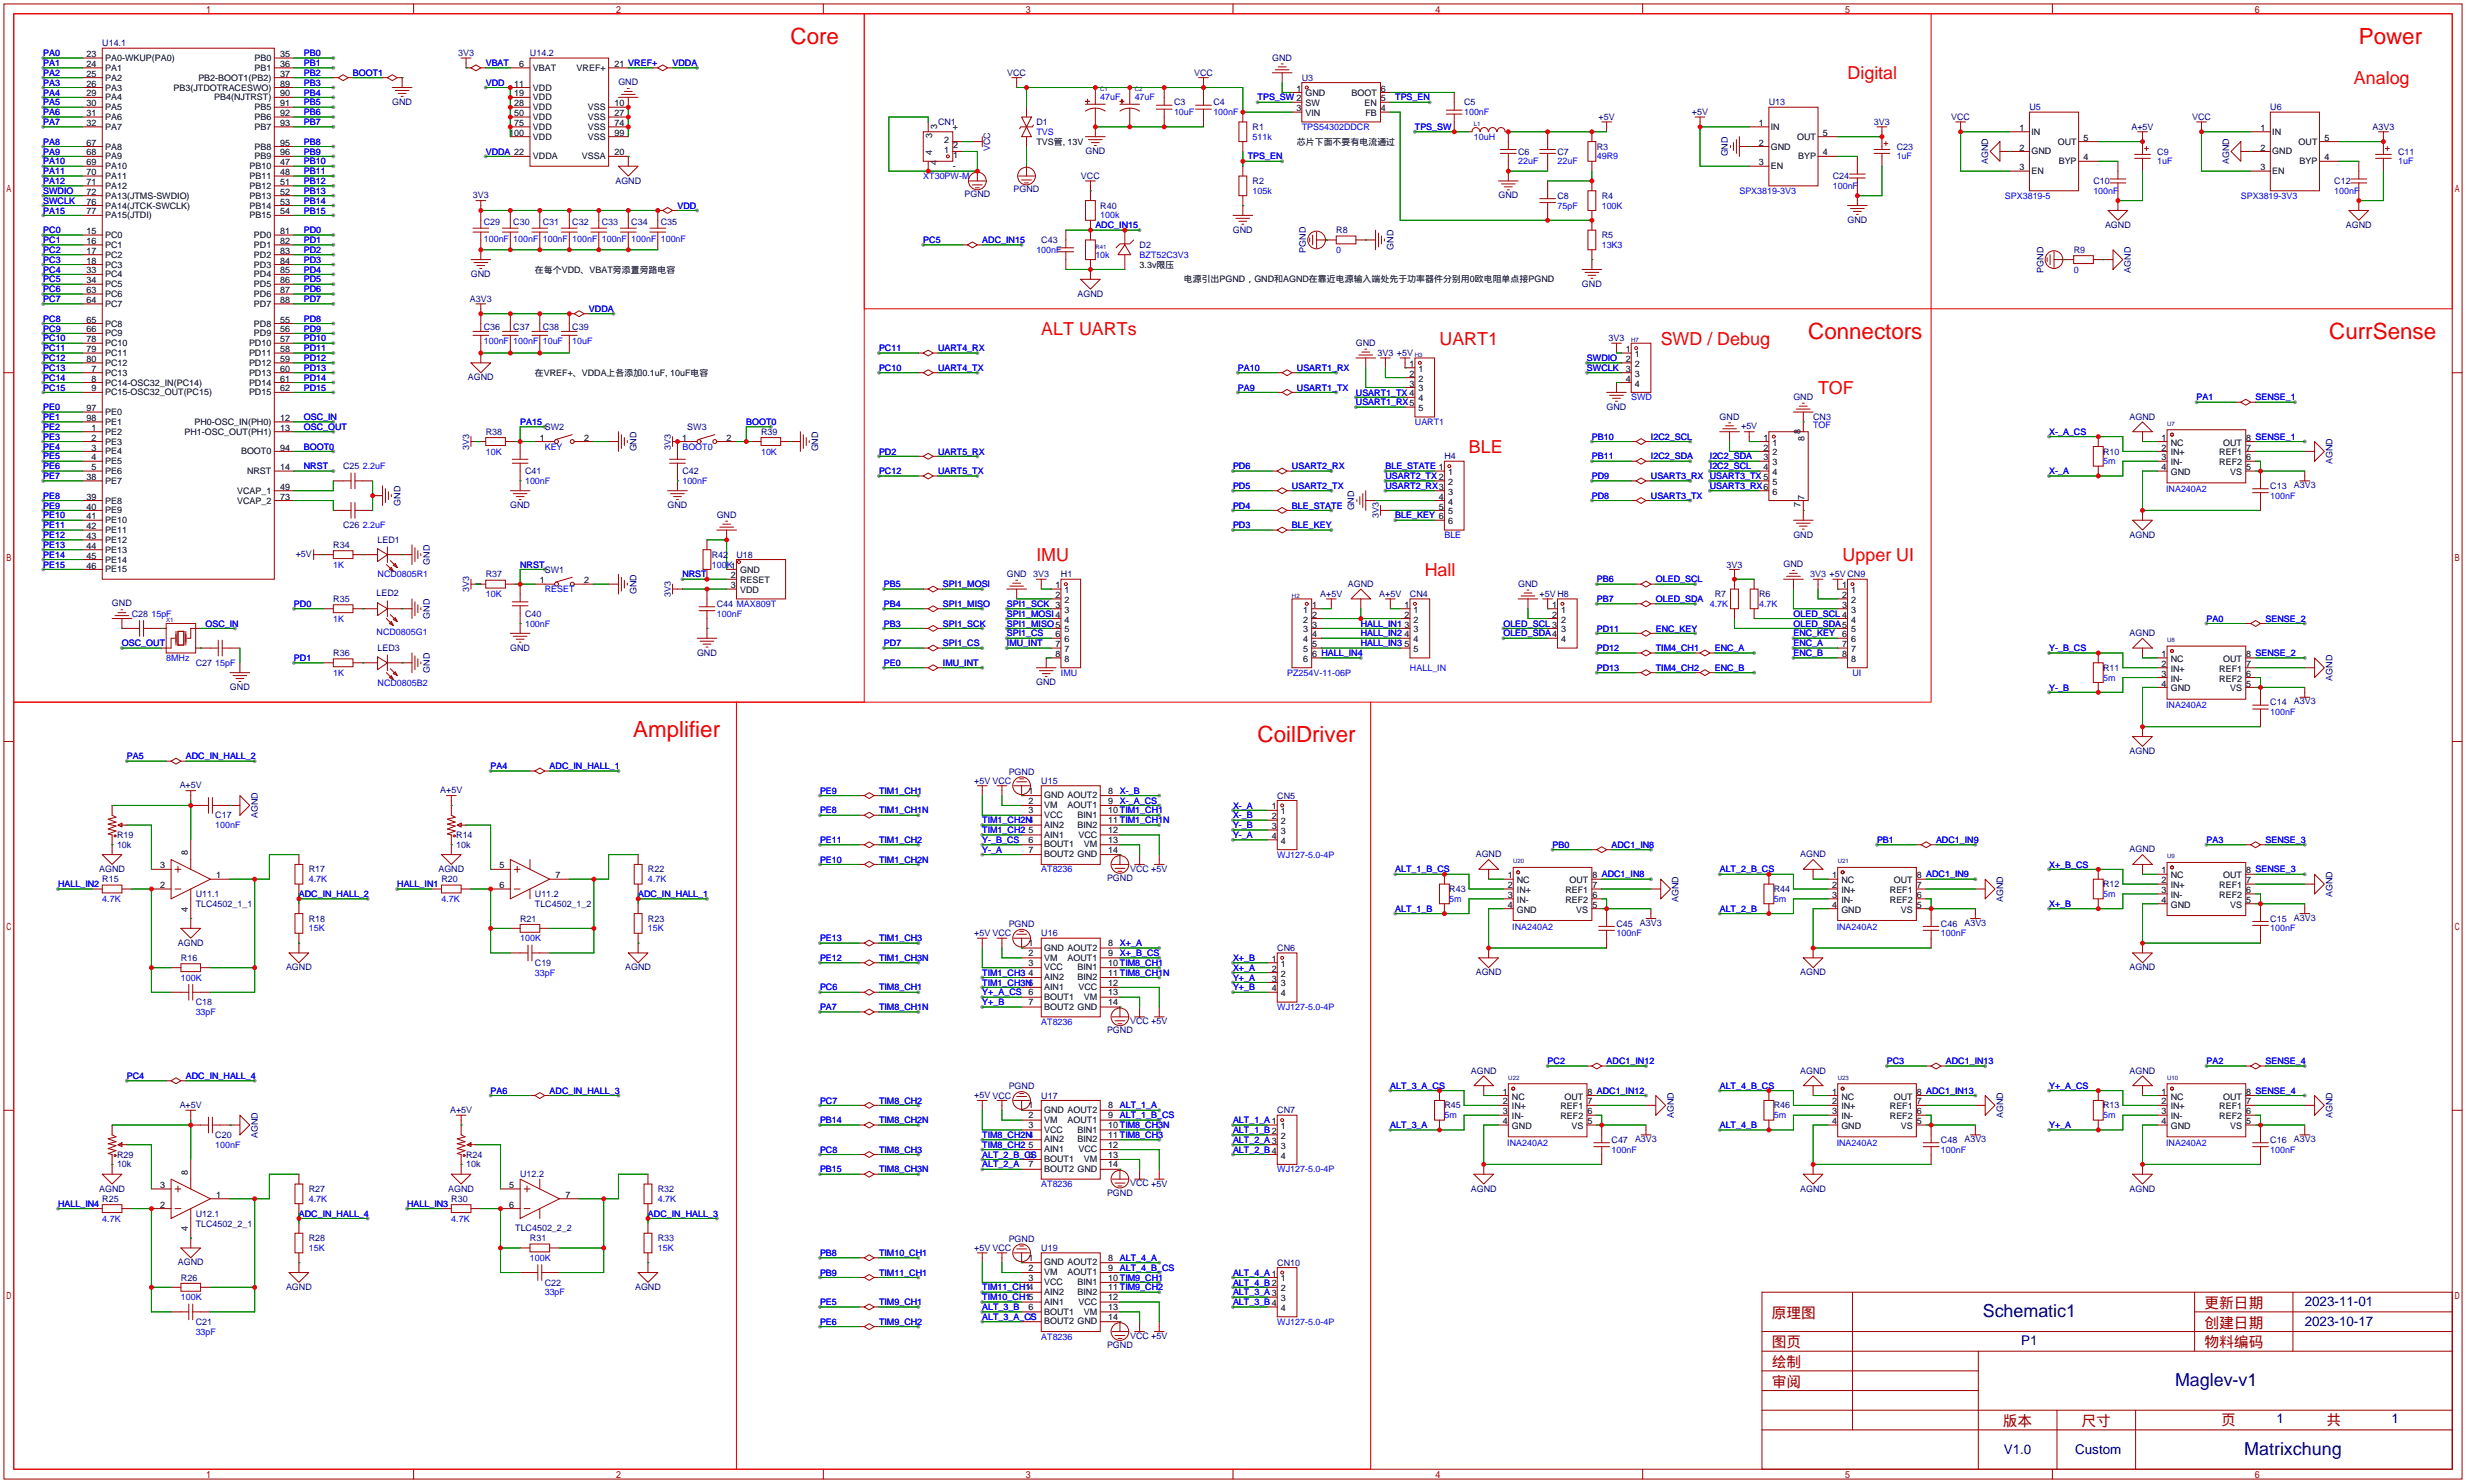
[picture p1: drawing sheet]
<svg xmlns="http://www.w3.org/2000/svg" width="637mm" height="383mm" viewBox="0 0 637 383" stroke-linecap="round" stroke-linejoin="round" font-family="sans-serif">
<defs><g id="words">
<g font-size="5.8" fill="#f00">
<text x="204.2" y="11.3">Core</text>
<text x="609.3" y="11.3">Power</text>
<text x="467.1" y="87.5">Connectors</text>
<text x="601.7" y="87.5">CurrSense</text>
<text x="163.6" y="190.4">Amplifier</text>
<text x="324.9" y="191.6">CoilDriver</text>
</g>
<g font-size="4.6" fill="#f00">
<text x="477.3" y="20.4">Digital</text>
<text x="608.1" y="21.7">Analog</text>
<text x="269" y="86.5">ALT UARTs</text>
<text x="371.9" y="89">UART1</text>
<text x="429" y="89">SWD / Debug</text>
<text x="469.6" y="101.7">TOF</text>
<text x="379.5" y="116.9">BLE</text>
<text x="267.7" y="144.9">IMU</text>
<text x="368" y="148.7">Hall</text>
<text x="476" y="144.9">Upper UI</text>
</g>
<g font-size="4.6" fill="#000080">
<text x="512.2" y="340.2">Schematic1</text>
<text x="561.9" y="358">Maglev-v1</text>
<text x="579.8" y="375.8">Matrixchung</text>
</g>
<g font-size="3.8" fill="#a00000">
<text x="457.7" y="340.4">原理图</text>
<text x="569.5" y="337.8">更新日期</text>
<text x="457.7" y="348">图页</text>
<text x="569.5" y="342.9">创建日期</text>
<text x="569.5" y="348">物料编码</text>
<text x="457.7" y="353.1">绘制</text>
<text x="457.7" y="358.1">审阅</text>
<text x="517.4" y="368.3">版本</text>
<text x="537.7" y="368.3">尺寸</text>
<text x="573.8" y="368">页</text>
<text x="601" y="368">共</text>
</g>
<g font-size="3.5" fill="#000080">
<text x="595.4" y="337.3">2023-11-01</text>
<text x="522.1" y="347.5">P1</text>
<text x="595.4" y="342.4">2023-10-17</text>
<text x="588.1" y="367.6">1</text>
<text x="617.8" y="367.6">1</text>
<text x="517.6" y="375.4">V1.0</text>
<text x="536.1" y="375.4">Custom</text>
</g>
<g font-size="2.3" fill="#000080">
<text x="26.4" y="12">U14.1</text>
<text x="118.3" y="14.5">3V3</text>
<text x="136.9" y="14.5">U14.2</text>
<text x="328.7" y="15.7">GND</text>
<text x="159.7" y="22">GND</text>
<text x="260.2" y="19.6">VCC</text>
<text x="308.5" y="19.6">VCC</text>
<text x="336.3" y="20.9">U3</text>
<text x="101.3" y="27.1">GND</text>
<text x="303.3" y="27.2">C3</text>
<text x="313.4" y="27.2">C4</text>
<text x="378.2" y="27.2">C5</text>
<text x="437.1" y="29.8">+5V</text>
<text x="456.9" y="27.2">U13</text>
<text x="524.3" y="28.5">U5</text>
<text x="586.5" y="28.5">U6</text>
<text x="242.3" y="32.3">CN1</text>
<text x="267.7" y="32.3">D1</text>
<text x="323.6" y="33.6">R1</text>
<text x="413" y="30.9">+5V</text>
<text x="484.1" y="32.3">3V3</text>
<text x="504" y="31">VCC</text>
<text x="550.6" y="33.6">A+5V</text>
<text x="566.3" y="31">VCC</text>
<text x="612.9" y="33.6">A3V3</text>
<text x="255.8" y="39" transform="rotate(-90 255.8 39)">VCC</text>
<text x="280.4" y="39.8">GND</text>
<text x="392.2" y="39.9">C6</text>
<text x="402.3" y="39.9">C7</text>
<text x="412.5" y="38.7">R3</text>
<text x="446.3" y="40.4" transform="rotate(-90 446.3 40.4)">GND</text>
<text x="490" y="38.7">C23</text>
<text x="557.3" y="39.9">C9</text>
<text x="619.5" y="39.9">C11</text>
<text x="159" y="47.4">AGND</text>
<text x="279.2" y="46.3">VCC</text>
<text x="323.6" y="47.5">R2</text>
<text x="473.5" y="46.3">C24</text>
<text x="513.6" y="42.4" transform="rotate(-90 513.6 42.4)">AGND</text>
<text x="540.8" y="47.5">C10</text>
<text x="575.9" y="42.4" transform="rotate(-90 575.9 42.4)">AGND</text>
<text x="603" y="47.5">C12</text>
<text x="122.2" y="51.2">3V3</text>
<text x="249.1" y="51">PGND</text>
<text x="261.8" y="49.7">PGND</text>
<text x="284.2" y="53.9">R40</text>
<text x="387.1" y="51.2">GND</text>
<text x="402.3" y="51.4">C8</text>
<text x="413.8" y="51.4">R4</text>
<text x="125" y="58.2">C29</text>
<text x="132.6" y="58.2">C30</text>
<text x="140.2" y="58.2">C31</text>
<text x="147.8" y="58.2">C32</text>
<text x="155.4" y="58.2">C33</text>
<text x="163.1" y="58.2">C34</text>
<text x="170.7" y="58.2">C35</text>
<text x="477.2" y="57.6">GND</text>
<text x="543.8" y="58.9">AGND</text>
<text x="606" y="58.9">AGND</text>
<text x="269" y="62.8">C43</text>
<text x="294.4" y="64.1">D2</text>
<text x="318.5" y="60.1">GND</text>
<text x="337.4" y="65.3" transform="rotate(-90 337.4 65.3)">PGND</text>
<text x="345.2" y="60.2">R8</text>
<text x="360" y="64.5" transform="rotate(-90 360 64.5)">GND</text>
<text x="413.8" y="61.5">R5</text>
<text x="535.7" y="65.3">R9</text>
<text x="121.6" y="71.6">GND</text>
<text x="527.9" y="70.4" transform="rotate(-90 527.9 70.4)">PGND</text>
<text x="550.5" y="70.4" transform="rotate(-90 550.5 70.4)">AGND</text>
<text x="278.4" y="76.6">AGND</text>
<text x="408.7" y="74.1">GND</text>
<text x="121.4" y="78">A3V3</text>
<text x="125" y="85.1">C36</text>
<text x="132.6" y="85.1">C37</text>
<text x="140.2" y="85.1">C38</text>
<text x="147.8" y="85.1">C39</text>
<text x="350.2" y="89.3">GND</text>
<text x="415.5" y="88">3V3</text>
<text x="355.8" y="91.9">3V3 +5V</text>
<text x="120.9" y="98.2">AGND</text>
<text x="415" y="105.8">GND</text>
<text x="463.3" y="103.3">GND</text>
<text x="125.5" y="112.3">R38</text>
<text x="140.7" y="111">SW2</text>
<text x="177.5" y="111">SW3</text>
<text x="196.6" y="112.3">R39</text>
<text x="444.2" y="108.4">GND</text>
<text x="449.8" y="110.9">+5V</text>
<text x="468.4" y="108.5">CN3</text>
<text x="550.1" y="108.4">AGND</text>
<text x="121.2" y="116.1" transform="rotate(-90 121.2 116.1)">3V3</text>
<text x="164.4" y="116.6" transform="rotate(-90 164.4 116.6)">GND</text>
<text x="173.3" y="116.1" transform="rotate(-90 173.3 116.1)">3V3</text>
<text x="211.4" y="116.6" transform="rotate(-90 211.4 116.6)">GND</text>
<text x="373.1" y="118.7">H4</text>
<text x="543.3" y="117.4">R10</text>
<text x="602.5" y="119.9" transform="rotate(-90 602.5 119.9)">AGND</text>
<text x="88.6" y="121.2">C25</text>
<text x="135.6" y="122.5">C41</text>
<text x="176.3" y="122.5">C42</text>
<text x="103.4" y="130.6" transform="rotate(-90 103.4 130.6)">GND</text>
<text x="131.8" y="131.2">GND</text>
<text x="172.4" y="131.2">GND</text>
<text x="349.8" y="131.9" transform="rotate(-90 349.8 131.9)">GND</text>
<text x="586.5" y="126.3">C13</text>
<text x="592.6" y="126.1">A3V3</text>
<text x="88.6" y="136.4">C26</text>
<text x="185.1" y="133.8">GND</text>
<text x="356.2" y="133.9" transform="rotate(-90 356.2 133.9)">3V3</text>
<text x="76.4" y="143.9">+5V</text>
<text x="86.1" y="141.5">R34</text>
<text x="97.5" y="140.3">LED1</text>
<text x="463.3" y="138.9">GND</text>
<text x="550.1" y="138.9">AGND</text>
<text x="111" y="145.8" transform="rotate(-90 111 145.8)">GND</text>
<text x="125.5" y="149.1">R37</text>
<text x="140.7" y="147.9">SW1</text>
<text x="183.9" y="144.1">R42</text>
<text x="190.2" y="144.1">U18</text>
<text x="260.1" y="149">GND</text>
<text x="266.9" y="149">3V3</text>
<text x="274.1" y="149.1">H1</text>
<text x="446" y="146.6">3V3</text>
<text x="460.7" y="146.5">GND</text>
<text x="467.6" y="149">3V3 +5V CN9</text>
<text x="86.1" y="155.5">R35</text>
<text x="97.3" y="154">LED2</text>
<text x="121.2" y="152.9" transform="rotate(-90 121.2 152.9)">3V3</text>
<text x="164.4" y="153.4" transform="rotate(-90 164.4 153.4)">GND</text>
<text x="173.3" y="154.2" transform="rotate(-90 173.3 154.2)">3V3</text>
<text x="341.1" y="154.2">A+5V</text>
<text x="348.2" y="151.6">AGND</text>
<text x="356.3" y="154.2">A+5V</text>
<text x="364.2" y="154.2">CN4</text>
<text x="392.2" y="151.6">GND</text>
<text x="397.7" y="154.1">+5V H8</text>
<text x="443" y="154.2">R7</text>
<text x="454.4" y="154.2">R6</text>
<text x="28.9" y="156.6">GND</text>
<text x="34" y="159.3">C28</text>
<text x="111" y="159.8" transform="rotate(-90 111 159.8)">GND</text>
<text x="135.6" y="159.3">C40</text>
<text x="185.2" y="156.8">C44 MAX809T</text>
<text x="550.1" y="164.3">AGND</text>
<text x="50.5" y="172">C27</text>
<text x="86.1" y="169.5">R36</text>
<text x="97.5" y="168.2">LED3</text>
<text x="111" y="173.8" transform="rotate(-90 111 173.8)">GND</text>
<text x="131.8" y="168.1">GND</text>
<text x="180.1" y="169.3">GND</text>
<text x="543.3" y="173.3">R11</text>
<text x="59.4" y="178.2">GND</text>
<text x="267.7" y="177">GND</text>
<text x="602.5" y="175.8" transform="rotate(-90 602.5 175.8)">AGND</text>
<text x="586.5" y="182.2">C14</text>
<text x="592.6" y="181.9">A3V3</text>
<text x="550.1" y="194.7">AGND</text>
<text x="46.4" y="203.6">A+5V</text>
<text x="251.7" y="202.4">+5V VCC</text>
<text x="260.6" y="200.1">PGND</text>
<text x="269" y="202.5">U15</text>
<text x="113.7" y="204.9">A+5V</text>
<text x="329.9" y="206.3">CN5</text>
<text x="55.6" y="211.4">C17</text>
<text x="66.6" y="211.4" transform="rotate(-90 66.6 211.4)">AGND</text>
<text x="30.2" y="219">10k</text>
<text x="30.2" y="216.5">R19</text>
<text x="117.9" y="219">10k</text>
<text x="117.9" y="216.5">R14</text>
<text x="381.2" y="221.4">AGND</text>
<text x="465" y="221.4">AGND</text>
<text x="550.1" y="220.1">AGND</text>
<text x="25.6" y="225.2">AGND</text>
<text x="26.4" y="227.9">R15</text>
<text x="79.8" y="225.3">R17</text>
<text x="113.3" y="225.2">AGND</text>
<text x="114" y="227.9">R20</text>
<text x="167.4" y="225.3">R22</text>
<text x="286" y="227.5">PGND</text>
<text x="291.9" y="225.1">VCC +5V</text>
<text x="50.5" y="231.7">U11.1</text>
<text x="138.2" y="231.7">U11.2</text>
<text x="374.4" y="230.4">R43</text>
<text x="433.6" y="232.9" transform="rotate(-90 433.6 232.9)">AGND</text>
<text x="458.2" y="230.4">R44</text>
<text x="517.4" y="232.9" transform="rotate(-90 517.4 232.9)">AGND</text>
<text x="543.3" y="229.2">R12</text>
<text x="602.5" y="231.7" transform="rotate(-90 602.5 231.7)">AGND</text>
<text x="50.5" y="234.2">TLC4502_1_1</text>
<text x="79.8" y="238">R18</text>
<text x="134.4" y="238">R21</text>
<text x="138.2" y="234.2">TLC4502_1_2</text>
<text x="167.4" y="238">R23</text>
<text x="260.6" y="239.5">PGND</text>
<text x="417.6" y="239.3">C45</text>
<text x="423.6" y="239.1">A3V3</text>
<text x="501.4" y="239.3">C46</text>
<text x="507.5" y="239.1">A3V3</text>
<text x="586.5" y="238">C15</text>
<text x="592.6" y="237.8">A3V3</text>
<text x="45.9" y="244.3">AGND</text>
<text x="251.7" y="241.7">+5V VCC</text>
<text x="269" y="241.9">U16</text>
<text x="329.9" y="245.7">CN6</text>
<text x="46.7" y="248.2">R16</text>
<text x="73.9" y="250.6">AGND</text>
<text x="138.2" y="249.5">C19</text>
<text x="161.5" y="250.6">AGND</text>
<text x="381.2" y="251.9">AGND</text>
<text x="465" y="251.9">AGND</text>
<text x="550.1" y="250.6">AGND</text>
<text x="50.5" y="259.6">C18</text>
<text x="286" y="266.9">PGND</text>
<text x="291.9" y="264.5">VCC +5V</text>
<text x="260.6" y="281.4">PGND</text>
<text x="380" y="277.3">AGND</text>
<text x="465" y="277.3">AGND</text>
<text x="550.1" y="277.3">AGND</text>
<text x="46.4" y="286.2">A+5V</text>
<text x="116.3" y="287.5">A+5V</text>
<text x="251.7" y="283.6">+5V VCC</text>
<text x="269" y="283.8">U17</text>
<text x="329.9" y="287.6">CN7</text>
<text x="373.1" y="286.3">R45</text>
<text x="458.2" y="286.3">R46</text>
<text x="543.3" y="286.3">R13</text>
<text x="55.6" y="293.9">C20</text>
<text x="66.6" y="293.9" transform="rotate(-90 66.6 293.9)">AGND</text>
<text x="432.4" y="288.8" transform="rotate(-90 432.4 288.8)">AGND</text>
<text x="517.4" y="288.8" transform="rotate(-90 517.4 288.8)">AGND</text>
<text x="602.5" y="288.8" transform="rotate(-90 602.5 288.8)">AGND</text>
<text x="30.2" y="299">R29</text>
<text x="120.4" y="299">R24</text>
<text x="416.3" y="295.2">C47</text>
<text x="422.4" y="295">A3V3</text>
<text x="501.4" y="295.2">C48</text>
<text x="507.5" y="295">A3V3</text>
<text x="586.5" y="295.2">C16</text>
<text x="592.6" y="295">A3V3</text>
<text x="30.2" y="301.5">10k</text>
<text x="120.4" y="301.5">10k</text>
<text x="134.4" y="304.1">U12.2</text>
<text x="25.6" y="307.8">AGND</text>
<text x="26.4" y="310.4">R25</text>
<text x="79.8" y="307.9">R27</text>
<text x="115.8" y="307.8">AGND</text>
<text x="116.6" y="310.4">R30</text>
<text x="169.9" y="307.9">R32</text>
<text x="286" y="308.8">PGND</text>
<text x="291.9" y="306.4">VCC +5V</text>
<text x="380" y="307.8">AGND</text>
<text x="465" y="307.8">AGND</text>
<text x="550.1" y="307.8">AGND</text>
<text x="50.5" y="314.2">U12.1</text>
<text x="50.5" y="316.8">TLC4502_2_1</text>
<text x="79.8" y="320.6">R28</text>
<text x="133.1" y="318.1">TLC4502_2_2</text>
<text x="136.9" y="320.6">R31</text>
<text x="169.9" y="320.6">R33</text>
<text x="251.7" y="323">+5V VCC</text>
<text x="260.6" y="320.7">PGND</text>
<text x="269" y="323.1">U19</text>
<text x="45.9" y="326.8">AGND</text>
<text x="329.9" y="326.9">CN10</text>
<text x="46.7" y="330.8">R26</text>
<text x="73.9" y="333.2">AGND</text>
<text x="140.7" y="332">C22</text>
<text x="164.1" y="333.2">AGND</text>
<text x="50.5" y="342.2">C21</text>
<text x="291.9" y="345.8">VCC +5V</text>
<text x="286" y="348.2">PGND</text>
</g>
<g font-size="2.3" fill="#00f">
<text x="11.2" y="14.5">PA0</text>
<text x="11.2" y="17.1">PA1</text>
<text x="78.5" y="17.1">PB1</text>
<text x="78.5" y="14.5">PB0</text>
<text x="125.5" y="17.1">VBAT</text>
<text x="173.7" y="17.1">VDDA</text>
<text x="11.2" y="19.6">PA2</text>
<text x="11.2" y="22.1">PA3</text>
<text x="78.5" y="22.1">PB3</text>
<text x="78.5" y="19.6">PB2</text>
<text x="91.2" y="19.6">BOOT1</text>
<text x="125.5" y="22.1">VDD</text>
<text x="11.2" y="24.7">PA4</text>
<text x="11.2" y="27.2">PA5</text>
<text x="11.2" y="29.8">PA6</text>
<text x="78.5" y="29.8">PB6</text>
<text x="78.5" y="27.2">PB5</text>
<text x="78.5" y="24.7">PB4</text>
<text x="284.2" y="26">47uF</text>
<text x="293.1" y="26">47uF</text>
<text x="303.3" y="29.8">10uF</text>
<text x="313.4" y="29.8">100nF</text>
<text x="324.9" y="26">TPS_SW 2</text>
<text x="360.4" y="26">TPS_EN</text>
<text x="378.2" y="29.8">100nF</text>
<text x="11.2" y="32.3">PA7</text>
<text x="78.5" y="32.3">PB7</text>
<text x="267.7" y="34.8">TVS</text>
<text x="336.3" y="33.6">TPS54302DDCR</text>
<text x="365.5" y="33.6">TPS_SW</text>
<text x="11.2" y="37.4">PA8</text>
<text x="11.2" y="39.9">PA9</text>
<text x="78.5" y="39.9">PB9</text>
<text x="78.5" y="37.4">PB8</text>
<text x="125.5" y="39.9">VDDA 22</text>
<text x="322.3" y="41.2">TPS_EN</text>
<text x="323.6" y="36.1">511k</text>
<text x="380.7" y="36.1">10uH</text>
<text x="412.5" y="41.2">49R9</text>
<text x="490" y="41.2">1uF</text>
<text x="11.2" y="42.5">PA10</text>
<text x="11.2" y="45">PA11</text>
<text x="11.2" y="47.5">PA12</text>
<text x="78.5" y="47.5">PB12</text>
<text x="78.5" y="45">PB11</text>
<text x="78.5" y="42.5">PB10</text>
<text x="238.5" y="46.3">XT30PW-M</text>
<text x="392.2" y="42.5">22uF</text>
<text x="402.3" y="42.5">22uF</text>
<text x="557.3" y="42.5">1uF</text>
<text x="619.5" y="42.5">1uF</text>
<text x="11.2" y="50.1">SWDIO</text>
<text x="11.2" y="52.6">SWCLK</text>
<text x="78.5" y="52.6">PB14</text>
<text x="78.5" y="50.1">PB13</text>
<text x="175" y="53.9">VDD</text>
<text x="323.6" y="50.1">105k</text>
<text x="402.3" y="53.9">75pF</text>
<text x="413.8" y="53.9">100K</text>
<text x="449.3" y="50.1">SPX3819-3V3</text>
<text x="473.5" y="48.8">100nF</text>
<text x="517.9" y="51.4">SPX3819-5</text>
<text x="540.8" y="50.1">100nF</text>
<text x="578.9" y="51.4">SPX3819-3V3</text>
<text x="603" y="50.1">100nF</text>
<text x="11.2" y="55.2">PA15</text>
<text x="78.5" y="55.2">PB15</text>
<text x="283" y="59">ADC_IN15</text>
<text x="284.2" y="56.4">100k</text>
<text x="11.2" y="60.2">PC0</text>
<text x="11.2" y="62.8">PC1</text>
<text x="11.2" y="65.3">PC2</text>
<text x="78.5" y="65.3">PD2</text>
<text x="78.5" y="62.8">PD1</text>
<text x="78.5" y="60.2">PD0</text>
<text x="125" y="62.5">100nF</text>
<text x="132.6" y="62.5">100nF</text>
<text x="140.2" y="62.5">100nF</text>
<text x="147.8" y="62.5">100nF</text>
<text x="155.4" y="62.5">100nF</text>
<text x="163.1" y="62.5">100nF</text>
<text x="170.7" y="62.5">100nF</text>
<text x="238.5" y="62.8">PC5</text>
<text x="253.7" y="62.8">ADC_IN15</text>
<text x="267.7" y="65.3">100nF</text>
<text x="345.2" y="65.3">0</text>
<text x="413.8" y="64.1">13K3</text>
<text x="11.2" y="67.9">PC3</text>
<text x="11.2" y="70.4">PC4</text>
<text x="78.5" y="70.4">PD4</text>
<text x="78.5" y="67.9">PD3</text>
<text x="283" y="66.6">10k</text>
<text x="294.4" y="66.6">BZT52C3V3</text>
<text x="535.7" y="70.4">0</text>
<text x="11.2" y="72.9">PC5</text>
<text x="11.2" y="75.5">PC6</text>
<text x="78.5" y="75.5">PD6</text>
<text x="78.5" y="72.9">PD5</text>
<text x="11.2" y="78">PC7</text>
<text x="11.2" y="83.1">PC8</text>
<text x="78.5" y="83.1">PD8</text>
<text x="78.5" y="78">PD7</text>
<text x="152.1" y="80.6">VDDA</text>
<text x="11.2" y="85.6">PC9</text>
<text x="11.2" y="88.2">PC10</text>
<text x="78.5" y="88.2">PD10</text>
<text x="78.5" y="85.6">PD9</text>
<text x="125" y="88.9">100nF</text>
<text x="132.6" y="88.9">100nF</text>
<text x="140.2" y="88.9">10uF</text>
<text x="147.8" y="88.9">10uF</text>
<text x="11.2" y="90.7">PC11</text>
<text x="11.2" y="93.3">PC12</text>
<text x="11.2" y="95.8">PC13</text>
<text x="78.5" y="95.8">PD13</text>
<text x="78.5" y="93.3">PD12</text>
<text x="78.5" y="90.7">PD11</text>
<text x="227.1" y="95.8">PC10</text>
<text x="227.1" y="90.7">PC11</text>
<text x="242.3" y="95.8">UART4_TX</text>
<text x="242.3" y="90.7">UART4_RX</text>
<text x="319.8" y="95.8">PA10</text>
<text x="335" y="95.8">USART1_RX</text>
<text x="410" y="95.8">SWCLK</text>
<text x="410" y="93.3">SWDIO</text>
<text x="11.2" y="98.3">PC14</text>
<text x="11.2" y="100.9">PC15</text>
<text x="78.5" y="100.9">PD15</text>
<text x="78.5" y="98.3">PD14</text>
<text x="319.8" y="100.9">PA9</text>
<text x="335" y="100.9">USART1_TX</text>
<text x="11.2" y="106">PE0</text>
<text x="350.3" y="102.2">USART1_TX 4</text>
<text x="350.3" y="104.7">USART1_RX5</text>
<text x="421.4" y="103.4">SWD</text>
<text x="567.4" y="103.4">PA1</text>
<text x="582.7" y="103.4">SENSE_1</text>
<text x="11.2" y="108.5">PE1</text>
<text x="11.2" y="111">PE2</text>
<text x="11.2" y="113.6">PE3</text>
<text x="78.5" y="108.5">OSC_IN</text>
<text x="78.5" y="111">OSC_OUT</text>
<text x="134.4" y="109.8">PA15</text>
<text x="192.8" y="109.8">BOOT0</text>
<text x="365.5" y="109.8">UART1</text>
<text x="411.2" y="113.6">PB10</text>
<text x="426.5" y="113.6">I2C2_SCL</text>
<text x="468.4" y="110.5">TOF</text>
<text x="529.3" y="112.3">X-_A_CS</text>
<text x="11.2" y="116.1">PE4</text>
<text x="11.2" y="118.7">PE5</text>
<text x="78.5" y="116.1">BOOT0</text>
<text x="125.5" y="117.4">10K</text>
<text x="140.7" y="116.1">KEY</text>
<text x="176.3" y="116.1">BOOT0</text>
<text x="196.6" y="117.4">10K</text>
<text x="227.1" y="117.4">PD2</text>
<text x="242.3" y="117.4">UART5_RX</text>
<text x="411.2" y="118.7">PB11</text>
<text x="426.5" y="118.7">I2C2_SDA</text>
<text x="441.7" y="118.7">I2C2_SDA</text>
<text x="543.3" y="119.9">5m</text>
<text x="11.2" y="121.2">PE6</text>
<text x="11.2" y="123.7">PE7</text>
<text x="78.5" y="121.2">NRST</text>
<text x="93.7" y="121.2">2.2uF</text>
<text x="135.6" y="125">100nF</text>
<text x="176.3" y="125">100nF</text>
<text x="227.1" y="122.5">PC12</text>
<text x="242.3" y="122.5">UART5_TX</text>
<text x="318.5" y="121.2">PD6</text>
<text x="333.8" y="121.2">USART2_RX</text>
<text x="357.9" y="121.2">BLE_STATE 1</text>
<text x="357.9" y="123.7">USART2_TX 2</text>
<text x="411.2" y="123.7">PD9</text>
<text x="426.5" y="123.7">USART3_RX</text>
<text x="441.7" y="121.2">I2C2_SCL</text>
<text x="441.7" y="123.7">USART3_TX 5</text>
<text x="529.3" y="122.5">X-_A</text>
<text x="11.2" y="128.8">PE8</text>
<text x="11.2" y="131.4">PE9</text>
<text x="318.5" y="126.3">PD5</text>
<text x="318.5" y="131.4">PD4</text>
<text x="333.8" y="126.3">USART2_TX</text>
<text x="333.8" y="131.4">BLE_STATE</text>
<text x="357.9" y="126.3">USART2_RX3</text>
<text x="411.2" y="128.8">PD8</text>
<text x="426.5" y="128.8">USART3_TX</text>
<text x="441.7" y="126.3">USART3_RX6</text>
<text x="559.6" y="127">INA240A2</text>
<text x="586.5" y="128.8">100nF</text>
<text x="11.2" y="133.9">PE10</text>
<text x="11.2" y="136.4">PE11</text>
<text x="93.7" y="136.4">2.2uF</text>
<text x="318.5" y="136.4">PD3</text>
<text x="333.8" y="136.4">BLE_KEY</text>
<text x="360.4" y="133.9">BLE_KEY 6</text>
<text x="11.2" y="139">PE12</text>
<text x="11.2" y="141.5">PE13</text>
<text x="373.1" y="139">BLE</text>
<text x="11.2" y="144.1">PE14</text>
<text x="11.2" y="146.6">PE15</text>
<text x="86.1" y="146.6">1K</text>
<text x="97.5" y="149.1">NCD0805R1</text>
<text x="134.4" y="146.6">NRST</text>
<text x="176.3" y="149.1">NRST</text>
<text x="183.9" y="146.6">100K1</text>
<text x="125.5" y="154.2">10K</text>
<text x="140.7" y="153">RESET</text>
<text x="228.3" y="151.7">PB5</text>
<text x="243.6" y="151.7">SPI1_MOSI</text>
<text x="412.5" y="150.4">PB6</text>
<text x="412.5" y="155.5">PB7</text>
<text x="427.7" y="150.4">OLED_SCL</text>
<text x="427.7" y="155.5">OLED_SDA</text>
<text x="39.1" y="159.3">15pF</text>
<text x="53.1" y="161.8">OSC_IN</text>
<text x="75.9" y="156.8">PD0</text>
<text x="86.1" y="160.6">1K</text>
<text x="135.6" y="161.8">100nF</text>
<text x="185.2" y="159.3">100nF</text>
<text x="228.3" y="156.8">PB4</text>
<text x="228.3" y="161.8">PB3</text>
<text x="243.6" y="156.8">SPI1_MISO</text>
<text x="243.6" y="161.8">SPI1_SCK</text>
<text x="260.1" y="156.8">SPI1_SCK 3</text>
<text x="260.1" y="159.3">SPI1_MOSI4</text>
<text x="260.1" y="161.8">SPI1_MISO5</text>
<text x="351.5" y="161.8">HALL_IN1</text>
<text x="388.4" y="161.8">OLED_SCL 3</text>
<text x="441.7" y="156.8">4.7K</text>
<text x="454.4" y="156.8">4.7K</text>
<text x="463.3" y="159.3">OLED_SCL 4</text>
<text x="463.3" y="161.8">OLED_SDA5</text>
<text x="570" y="160.6">PA0</text>
<text x="585.2" y="160.6">SENSE_2</text>
<text x="31.5" y="166.9">OSC_OUT</text>
<text x="97.3" y="164.1">NCD0805G1</text>
<text x="228.3" y="166.9">PD7</text>
<text x="243.6" y="166.9">SPI1_CS</text>
<text x="260.1" y="164.4">SPI1_CS</text>
<text x="260.1" y="166.9">IMU_INT</text>
<text x="351.5" y="164.4">HALL_IN2</text>
<text x="351.5" y="166.9">HALL_IN3</text>
<text x="388.4" y="164.4">OLED_SDA4</text>
<text x="412.5" y="163.1">PD11</text>
<text x="427.7" y="163.1">ENC_KEY</text>
<text x="463.3" y="164.4">ENC_KEY</text>
<text x="463.3" y="166.9">ENC_A</text>
<text x="42.9" y="170.7">8MHz</text>
<text x="55.6" y="172">15pF</text>
<text x="75.9" y="170.7">PD1</text>
<text x="228.3" y="172">PE0</text>
<text x="243.6" y="172">IMU_INT</text>
<text x="364.2" y="173.3">HALL_IN</text>
<text x="412.5" y="168.2">PD12</text>
<text x="412.5" y="173.3">PD13</text>
<text x="427.7" y="168.2">TIM4_CH1</text>
<text x="427.7" y="173.3">TIM4_CH2</text>
<text x="443" y="168.2">ENC_A</text>
<text x="443" y="173.3">ENC_B</text>
<text x="463.3" y="169.5">ENC_B</text>
<text x="529.3" y="168.2">Y-_B_CS</text>
<text x="86.1" y="174.5">1K</text>
<text x="97.5" y="177.1">NCD0805B2</text>
<text x="274.1" y="174.5">IMU</text>
<text x="332.5" y="174.5">PZ254V-11-06P</text>
<text x="478.5" y="174.5">UI</text>
<text x="529.3" y="178.4">Y-_B</text>
<text x="543.3" y="175.8">5m</text>
<text x="559.6" y="182.9">INA240A2</text>
<text x="586.5" y="184.7">100nF</text>
<text x="32.8" y="196.1">PA5</text>
<text x="48" y="196.1">ADC_IN_HALL_2</text>
<text x="126.7" y="198.7">PA4</text>
<text x="142" y="198.7">ADC_IN_HALL_1</text>
<text x="211.8" y="205">PE9</text>
<text x="227.1" y="205">TIM1_CH1</text>
<text x="289.3" y="205">X-_B</text>
<text x="289.3" y="207.6">X-_A_CS</text>
<text x="318.5" y="208.8">X-_A</text>
<text x="55.6" y="213.9">100nF</text>
<text x="211.8" y="210.1">PE8</text>
<text x="227.1" y="210.1">TIM1_CH1N</text>
<text x="253.7" y="215.2">TIM1_CH2</text>
<text x="253.7" y="212.6">TIM1_CH2N4</text>
<text x="318.5" y="211.4">X-_B</text>
<text x="318.5" y="213.9">Y-_B</text>
<text x="211.8" y="217.7">PE11</text>
<text x="227.1" y="217.7">TIM1_CH2</text>
<text x="253.7" y="217.7">Y-_B_CS</text>
<text x="253.7" y="220.3">Y-_A</text>
<text x="318.5" y="216.5">Y-_A</text>
<text x="329.9" y="221.5">WJ127-5.0-4P</text>
<text x="401.1" y="219">PB0</text>
<text x="416.3" y="219">ADC1_IN8</text>
<text x="484.9" y="217.7">PB1</text>
<text x="500.1" y="217.7">ADC1_IN9</text>
<text x="570" y="217.7">PA3</text>
<text x="585.2" y="217.7">SENSE_3</text>
<text x="79.8" y="227.9">4.7K</text>
<text x="167.4" y="227.9">4.7K</text>
<text x="211.8" y="222.8">PE10</text>
<text x="227.1" y="222.8">TIM1_CH2N</text>
<text x="269" y="225.3">AT8236</text>
<text x="360.4" y="225.3">ALT_1_B_CS</text>
<text x="444.2" y="225.3">ALT_2_B_CS</text>
<text x="529.3" y="224.1">X+_B_CS</text>
<text x="15" y="229.2">HALL_IN2</text>
<text x="26.4" y="233">4.7K</text>
<text x="77.2" y="231.7">ADC_IN_HALL_2</text>
<text x="102.6" y="229.2">HALL_IN1</text>
<text x="114" y="233">4.7K</text>
<text x="164.8" y="231.7">ADC_IN_HALL_1</text>
<text x="374.4" y="233">5m</text>
<text x="458.2" y="233">5m</text>
<text x="543.3" y="231.7">5m</text>
<text x="360.4" y="235.5">ALT_1_B</text>
<text x="444.2" y="235.5">ALT_2_B</text>
<text x="529.3" y="234.2">X+_B</text>
<text x="79.8" y="240.6">15K</text>
<text x="134.4" y="243.1">100K</text>
<text x="167.4" y="240.6">15K</text>
<text x="211.8" y="243.1">PE13</text>
<text x="227.1" y="243.1">TIM1_CH3</text>
<text x="289.3" y="244.4">X+_A</text>
<text x="390.7" y="240.1">INA240A2</text>
<text x="417.6" y="241.9">100nF</text>
<text x="474.5" y="240.1">INA240A2</text>
<text x="501.4" y="241.9">100nF</text>
<text x="586.5" y="240.6">100nF</text>
<text x="211.8" y="248.2">PE12</text>
<text x="227.1" y="248.2">TIM1_CH3N</text>
<text x="289.3" y="246.9">X+_B_CS</text>
<text x="318.5" y="248.2">X+_B</text>
<text x="318.5" y="250.7">X+_A</text>
<text x="46.7" y="253.3">100K</text>
<text x="138.2" y="252">33pF</text>
<text x="211.8" y="255.8">PC6</text>
<text x="227.1" y="255.8">TIM8_CH1</text>
<text x="253.7" y="254.6">TIM1_CH3N5</text>
<text x="253.7" y="252">TIM1_CH3</text>
<text x="253.7" y="257.1">Y+_A_CS</text>
<text x="318.5" y="253.3">Y+_A</text>
<text x="318.5" y="255.8">Y+_B</text>
<text x="50.5" y="262.2">33pF</text>
<text x="211.8" y="260.9">PA7</text>
<text x="227.1" y="260.9">TIM8_CH1N</text>
<text x="253.7" y="259.6">Y+_B</text>
<text x="329.9" y="260.9">WJ127-5.0-4P</text>
<text x="269" y="264.7">AT8236</text>
<text x="399.8" y="274.9">PC2</text>
<text x="415" y="274.9">ADC1_IN12</text>
<text x="487.4" y="274.9">PC3</text>
<text x="502.7" y="274.9">ADC1_IN13</text>
<text x="570" y="274.9">PA2</text>
<text x="585.2" y="274.9">SENSE_4</text>
<text x="32.8" y="278.7">PC4</text>
<text x="48" y="278.7">ADC_IN_HALL_4</text>
<text x="359.2" y="281.2">ALT_3_A_CS</text>
<text x="444.2" y="281.2">ALT_4_B_CS</text>
<text x="529.3" y="281.2">Y+_A_CS</text>
<text x="126.7" y="282.5">PA6</text>
<text x="142" y="282.5">ADC_IN_HALL_3</text>
<text x="211.8" y="285">PC7</text>
<text x="227.1" y="285">TIM8_CH2</text>
<text x="289.3" y="286.3">ALT_1_A</text>
<text x="211.8" y="290.1">PB14</text>
<text x="227.1" y="290.1">TIM8_CH2N</text>
<text x="253.7" y="293.9">TIM8_CH2N4</text>
<text x="289.3" y="288.8">ALT_1_B_CS</text>
<text x="318.5" y="290.1">ALT_1_A1</text>
<text x="318.5" y="292.7">ALT_1_B2</text>
<text x="359.2" y="291.4">ALT_3_A</text>
<text x="373.1" y="288.8">5m</text>
<text x="444.2" y="291.4">ALT_4_B</text>
<text x="458.2" y="288.8">5m</text>
<text x="529.3" y="291.4">Y+_A</text>
<text x="543.3" y="288.8">5m</text>
<text x="55.6" y="296.5">100nF</text>
<text x="211.8" y="297.7">PC8</text>
<text x="227.1" y="297.7">TIM8_CH3</text>
<text x="253.7" y="296.5">TIM8_CH2</text>
<text x="253.7" y="299">ALT_2_B_CS</text>
<text x="318.5" y="295.2">ALT_2_A3</text>
<text x="318.5" y="297.7">ALT_2_B4</text>
<text x="389.4" y="296">INA240A2</text>
<text x="416.3" y="297.7">100nF</text>
<text x="474.5" y="296">INA240A2</text>
<text x="501.4" y="297.7">100nF</text>
<text x="559.6" y="296">INA240A2</text>
<text x="586.5" y="297.7">100nF</text>
<text x="211.8" y="302.8">PB15</text>
<text x="227.1" y="302.8">TIM8_CH3N</text>
<text x="253.7" y="301.5">ALT_2_A</text>
<text x="329.9" y="302.8">WJ127-5.0-4P</text>
<text x="15" y="311.7">HALL_IN4</text>
<text x="79.8" y="310.4">4.7K</text>
<text x="105.2" y="311.7">HALL_IN3</text>
<text x="169.9" y="310.4">4.7K</text>
<text x="269" y="306.6">AT8236</text>
<text x="26.4" y="315.5">4.7K</text>
<text x="77.2" y="314.2">ADC_IN_HALL_4</text>
<text x="116.6" y="315.5">4.7K</text>
<text x="167.4" y="314.2">ADC_IN_HALL_3</text>
<text x="79.8" y="323.1">15K</text>
<text x="169.9" y="323.1">15K</text>
<text x="136.9" y="325.7">100K</text>
<text x="211.8" y="324.4">PB8</text>
<text x="211.8" y="329.5">PB9</text>
<text x="227.1" y="324.4">TIM10_CH1</text>
<text x="227.1" y="329.5">TIM11_CH1</text>
<text x="289.3" y="325.7">ALT_4_A</text>
<text x="289.3" y="328.2">ALT_4_B_CS</text>
<text x="318.5" y="329.5">ALT_4_A1</text>
<text x="46.7" y="335.8">100K</text>
<text x="140.7" y="334.6">33pF</text>
<text x="253.7" y="335.8">TIM10_CH15</text>
<text x="253.7" y="333.3">TIM11_CH14</text>
<text x="318.5" y="332">ALT_4_B2</text>
<text x="318.5" y="334.6">ALT_3_A3</text>
<text x="211.8" y="337.1">PE5</text>
<text x="227.1" y="337.1">TIM9_CH1</text>
<text x="253.7" y="338.4">ALT_3_B</text>
<text x="253.7" y="340.9">ALT_3_A_CS</text>
<text x="318.5" y="337.1">ALT_3_B4</text>
<text x="50.5" y="344.7">33pF</text>
<text x="211.8" y="342.2">PE6</text>
<text x="227.1" y="342.2">TIM9_CH2</text>
<text x="269" y="346">AT8236</text>
<text x="329.9" y="342.2">WJ127-5.0-4P</text>
</g>
<g font-size="2.3">
<text x="22.3" y="14.8">23</text>
<text x="22.3" y="17.3">24</text>
<text x="27.2" y="15.8">PA0-WKUP(PA0)</text>
<text x="65.7" y="15.8">PB0</text>
<text x="72.4" y="14.8">35</text>
<text x="72.4" y="17.3">36</text>
<text x="134.1" y="17.3">6</text>
<text x="158.7" y="17.3">21 VREF+</text>
<text x="22.3" y="19.8">25</text>
<text x="22.3" y="22.4">26</text>
<text x="27.2" y="18.3">PA1</text>
<text x="27.2" y="20.9">PA2</text>
<text x="27.2" y="23.4">PA3</text>
<text x="44.8" y="23.4">PB3(JTDOTRACESWO)</text>
<text x="51.2" y="20.9">PB2-BOOT1(PB2)</text>
<text x="65.7" y="18.3">PB1</text>
<text x="72.4" y="22.4">89</text>
<text x="72.4" y="19.8">37</text>
<text x="132.8" y="22.4">11</text>
<text x="137.7" y="18.3">VBAT</text>
<text x="137.7" y="23.4">VDD</text>
<text x="149" y="18.3">VREF+</text>
<text x="334.9" y="23.6">1</text>
<text x="356.7" y="23.6">6</text>
<text x="22.3" y="24.9">29</text>
<text x="22.3" y="27.5">30</text>
<text x="22.3" y="30">31</text>
<text x="27.2" y="25.9">PA4</text>
<text x="27.2" y="28.5">PA5</text>
<text x="55.4" y="25.9">PB4(NJTRST)</text>
<text x="65.7" y="28.5">PB5</text>
<text x="72.4" y="24.9">90</text>
<text x="72.4" y="27.5">91</text>
<text x="72.4" y="30">92</text>
<text x="132.8" y="24.9">19</text>
<text x="132.8" y="27.5">28</text>
<text x="132.8" y="30">50</text>
<text x="137.7" y="25.9">VDD</text>
<text x="137.7" y="28.5">VDD</text>
<text x="151.8" y="28.5">VSS</text>
<text x="158.7" y="27.5">10</text>
<text x="158.7" y="30">27</text>
<text x="334.9" y="28.7">3</text>
<text x="337.2" y="24.9">GND</text>
<text x="337.2" y="27.5">SW</text>
<text x="337.2" y="30">VIN</text>
<text x="349.1" y="24.9">BOOT</text>
<text x="352.5" y="27.5">EN</text>
<text x="352.7" y="30">FB</text>
<text x="356.7" y="28.7">4</text>
<text x="356.7" y="26.2">5</text>
<text x="22.3" y="32.5">32</text>
<text x="27.2" y="31">PA6</text>
<text x="27.2" y="33.6">PA7</text>
<text x="65.7" y="31">PB6</text>
<text x="65.7" y="33.6">PB7</text>
<text x="72.4" y="32.5">93</text>
<text x="131.5" y="35.1">100</text>
<text x="132.8" y="32.5">75</text>
<text x="137.7" y="31">VDD</text>
<text x="137.7" y="33.6">VDD</text>
<text x="151.8" y="31">VSS</text>
<text x="151.8" y="33.6">VSS</text>
<text x="158.7" y="32.5">74</text>
<text x="158.7" y="35.1">99</text>
<text x="240.8" y="35.8" transform="rotate(-90 240.8 35.8)">3</text>
<text x="242.1" y="33.2" transform="rotate(-90 242.1 33.2)">3</text>
<text x="246.1" y="33.6">+</text>
<text x="454.4" y="32.5">1</text>
<text x="457.5" y="33.6">IN</text>
<text x="470.9" y="35.1">5</text>
<text x="521.7" y="33.8">1</text>
<text x="524.8" y="34.8">IN</text>
<text x="583.9" y="33.8">1</text>
<text x="587" y="34.8">IN</text>
<text x="22.3" y="37.6">67</text>
<text x="22.3" y="40.2">68</text>
<text x="27.2" y="38.6">PA8</text>
<text x="27.2" y="41.2">PA9</text>
<text x="65.7" y="38.6">PB8</text>
<text x="65.7" y="41.2">PB9</text>
<text x="72.4" y="37.6">95</text>
<text x="72.4" y="40.2">96</text>
<text x="137.7" y="41.2">VDDA</text>
<text x="137.7" y="36.1">VDD</text>
<text x="150.3" y="41.2">VSSA</text>
<text x="151.8" y="36.1">VSS</text>
<text x="158.7" y="40.2">20</text>
<text x="240.8" y="40" transform="rotate(-90 240.8 40)">4</text>
<text x="243.9" y="39.5">1</text>
<text x="243.9" y="36.9">2</text>
<text x="246.3" y="40.7">1</text>
<text x="246.3" y="38.2">2</text>
<text x="267.7" y="37.4">TVS管, 13V</text>
<text x="335" y="37.4">芯片下面不要有电流通过</text>
<text x="454.4" y="37.6">2</text>
<text x="457.5" y="38.6">GND</text>
<text x="464.3" y="36.1">OUT</text>
<text x="464.5" y="41.2">BYP</text>
<text x="470.9" y="40.2">4</text>
<text x="521.7" y="38.9">2</text>
<text x="524.8" y="39.9">GND</text>
<text x="531.6" y="37.4">OUT</text>
<text x="538.2" y="41.4">4</text>
<text x="538.2" y="36.3">5</text>
<text x="583.9" y="38.9">2</text>
<text x="587" y="39.9">GND</text>
<text x="593.8" y="37.4">OUT</text>
<text x="600.5" y="41.4">4</text>
<text x="600.5" y="36.3">5</text>
<text x="22.3" y="42.7">69</text>
<text x="22.3" y="45.2">70</text>
<text x="22.3" y="47.8">71</text>
<text x="27.2" y="43.7">PA10</text>
<text x="27.2" y="46.3">PA11</text>
<text x="64.5" y="43.7">PB10</text>
<text x="64.5" y="46.3">PB11</text>
<text x="72.4" y="42.7">47</text>
<text x="72.4" y="45.2">48</text>
<text x="72.4" y="47.8">51</text>
<text x="242.1" y="42.6" transform="rotate(-90 242.1 42.6)">4</text>
<text x="246.1" y="43.7">-</text>
<text x="454.4" y="42.7">3</text>
<text x="457.5" y="43.7">EN</text>
<text x="521.7" y="44">3</text>
<text x="524.8" y="45">EN</text>
<text x="531.8" y="42.4">BYP</text>
<text x="583.9" y="44">3</text>
<text x="587" y="45">EN</text>
<text x="594.1" y="42.4">BYP</text>
<text x="22.3" y="50.3">72</text>
<text x="22.3" y="52.9">76</text>
<text x="27.2" y="48.8">PA12</text>
<text x="27.2" y="51.3">PA13(JTMS-SWDIO)</text>
<text x="27.2" y="53.9">PA14(JTCK-SWCLK)</text>
<text x="64.5" y="48.8">PB12</text>
<text x="64.5" y="51.3">PB13</text>
<text x="64.5" y="53.9">PB14</text>
<text x="72.4" y="50.3">52</text>
<text x="72.4" y="52.9">53</text>
<text x="22.3" y="55.4">77</text>
<text x="27.2" y="56.4">PA15(JTDI)</text>
<text x="64.5" y="56.4">PB15</text>
<text x="72.4" y="55.4">54</text>
<text x="22.3" y="60.5">15</text>
<text x="22.3" y="63">16</text>
<text x="22.3" y="65.6">17</text>
<text x="27.2" y="61.5">PC0</text>
<text x="27.2" y="64">PC1</text>
<text x="65.6" y="61.5">PD0</text>
<text x="65.6" y="64">PD1</text>
<text x="72.4" y="60.5">81</text>
<text x="72.4" y="63">82</text>
<text x="72.4" y="65.6">83</text>
<text x="22.3" y="68.1">18</text>
<text x="22.3" y="70.6">33</text>
<text x="27.2" y="66.6">PC2</text>
<text x="27.2" y="69.1">PC3</text>
<text x="27.2" y="71.7">PC4</text>
<text x="65.6" y="66.6">PD2</text>
<text x="65.6" y="69.1">PD3</text>
<text x="65.6" y="71.7">PD4</text>
<text x="72.4" y="68.1">84</text>
<text x="72.4" y="70.6">85</text>
<text x="138.2" y="70.4">在每个VDD、VBAT旁添置旁路电容</text>
<text x="294.4" y="69.1">3.3v限压</text>
<text x="22.3" y="73.2">34</text>
<text x="22.3" y="75.7">63</text>
<text x="27.2" y="74.2">PC5</text>
<text x="27.2" y="76.7">PC6</text>
<text x="65.6" y="74.2">PD5</text>
<text x="65.6" y="76.7">PD6</text>
<text x="72.4" y="73.2">86</text>
<text x="72.4" y="75.7">87</text>
<text x="305.8" y="72.9">电源引出PGND，GND和AGND在靠近电源输入端处先于功率器件分别用0欧电阻单点接PGND</text>
<text x="22.3" y="78.3">64</text>
<text x="22.3" y="83.3">65</text>
<text x="27.2" y="79.3">PC7</text>
<text x="65.6" y="79.3">PD7</text>
<text x="72.4" y="83.3">55</text>
<text x="72.4" y="78.3">88</text>
<text x="22.3" y="85.9">66</text>
<text x="22.3" y="88.4">78</text>
<text x="27.2" y="84.4">PC8</text>
<text x="27.2" y="86.9">PC9</text>
<text x="27.2" y="89.4">PC10</text>
<text x="64.3" y="89.4">PD10</text>
<text x="65.6" y="84.4">PD8</text>
<text x="65.6" y="86.9">PD9</text>
<text x="72.4" y="85.9">56</text>
<text x="72.4" y="88.4">57</text>
<text x="22.3" y="91">79</text>
<text x="22.3" y="93.5">80</text>
<text x="27.2" y="92">PC11</text>
<text x="27.2" y="94.5">PC12</text>
<text x="64.3" y="92">PD11</text>
<text x="64.3" y="94.5">PD12</text>
<text x="72.4" y="91">58</text>
<text x="72.4" y="93.5">59</text>
<text x="364.1" y="94.8">1</text>
<text x="420" y="91">1</text>
<text x="420" y="93.5">2</text>
<text x="422.3" y="92.2">1</text>
<text x="422.3" y="94.8">2</text>
<text x="23.6" y="96">7</text>
<text x="23.6" y="98.6">8</text>
<text x="23.6" y="101.1">9</text>
<text x="27.2" y="97.1">PC13</text>
<text x="27.2" y="99.6">PC14-OSC32_IN(PC14)</text>
<text x="64.3" y="97.1">PD13</text>
<text x="64.3" y="99.6">PD14</text>
<text x="72.4" y="96">60</text>
<text x="72.4" y="98.6">61</text>
<text x="72.4" y="101.1">62</text>
<text x="138.2" y="97.1">在VREF+、VDDA上各添加0.1uF, 10uF电容</text>
<text x="364.1" y="97.3">2</text>
<text x="364.1" y="99.8">3</text>
<text x="366.4" y="96">1</text>
<text x="366.4" y="98.6">2</text>
<text x="366.4" y="101.1">3</text>
<text x="420" y="96">3</text>
<text x="420" y="98.6">4</text>
<text x="422.3" y="97.3">3</text>
<text x="422.3" y="99.8">4</text>
<text x="22.3" y="106.2">97</text>
<text x="27.2" y="102.1">PC15-OSC32_OUT(PC15)</text>
<text x="27.2" y="107.2">PE0</text>
<text x="64.3" y="102.1">PD15</text>
<text x="366.4" y="103.7">4</text>
<text x="366.4" y="106.2">5</text>
<text x="22.3" y="108.7">98</text>
<text x="23.6" y="111.3">1</text>
<text x="23.6" y="113.8">2</text>
<text x="27.2" y="112.3">PE2</text>
<text x="27.2" y="109.8">PE1</text>
<text x="47.7" y="112.3">PH1-OSC_OUT(PH1)</text>
<text x="50.2" y="109.8">PH0-OSC_IN(PH0)</text>
<text x="72.4" y="108.7">12</text>
<text x="72.4" y="111.3">13</text>
<text x="139.4" y="113.8">1</text>
<text x="150.9" y="113.8">2</text>
<text x="176.3" y="113.8">1</text>
<text x="187.7" y="113.8">2</text>
<text x="455.5" y="113.8">1</text>
<text x="465.1" y="112" transform="rotate(-90 465.1 112)">8</text>
<text x="466.1" y="113.8" transform="rotate(-90 466.1 113.8)">8</text>
<text x="558.4" y="113.8">1</text>
<text x="580.3" y="113.8">8 SENSE_1</text>
<text x="23.6" y="116.4">3</text>
<text x="23.6" y="118.9">4</text>
<text x="27.2" y="114.8">PE3</text>
<text x="27.2" y="117.4">PE4</text>
<text x="27.2" y="119.9">PE5</text>
<text x="62.3" y="117.4">BOOT0</text>
<text x="72.4" y="116.4">94</text>
<text x="455.5" y="116.4">2</text>
<text x="455.5" y="118.9">3</text>
<text x="457.9" y="115.1">1</text>
<text x="457.9" y="117.6">2</text>
<text x="558.4" y="116.4">2</text>
<text x="558.4" y="118.9">3</text>
<text x="560.8" y="115.1">NC</text>
<text x="560.8" y="117.6">IN+</text>
<text x="573.3" y="117.6">REF1</text>
<text x="574.3" y="115.1">OUT</text>
<text x="580.3" y="118.9">6</text>
<text x="580.3" y="116.4">7</text>
<text x="22.3" y="124">38</text>
<text x="23.6" y="121.4">5</text>
<text x="27.2" y="122.5">PE6</text>
<text x="27.2" y="125">PE7</text>
<text x="63.8" y="122.5">NRST</text>
<text x="72.4" y="121.4">14</text>
<text x="374.1" y="122.7">1</text>
<text x="374.1" y="125.2">2</text>
<text x="455.5" y="121.4">4</text>
<text x="457.9" y="120.2">3</text>
<text x="457.9" y="122.7">4</text>
<text x="457.9" y="125.2">5</text>
<text x="558.4" y="121.4">4</text>
<text x="560.8" y="120.2">IN-</text>
<text x="560.8" y="122.7">GND</text>
<text x="573.3" y="120.2">REF2</text>
<text x="576.1" y="122.7">VS</text>
<text x="580.3" y="121.4">5</text>
<text x="22.3" y="129.1">39</text>
<text x="22.3" y="131.6">40</text>
<text x="27.2" y="130.1">PE8</text>
<text x="61.2" y="127.5">VCAP_1</text>
<text x="61.2" y="130.1">VCAP_2</text>
<text x="72.4" y="126.5">49</text>
<text x="72.4" y="129.1">73</text>
<text x="371.7" y="129.1">4</text>
<text x="371.7" y="131.6">5</text>
<text x="374.1" y="127.8">3</text>
<text x="374.1" y="130.3">4</text>
<text x="457.9" y="127.8">6</text>
<text x="465.1" y="131.1" transform="rotate(-90 465.1 131.1)">7</text>
<text x="466.1" y="129.3" transform="rotate(-90 466.1 129.3)">7</text>
<text x="22.3" y="134.1">41</text>
<text x="22.3" y="136.7">42</text>
<text x="27.2" y="132.6">PE9</text>
<text x="27.2" y="135.2">PE10</text>
<text x="27.2" y="137.7">PE11</text>
<text x="374.1" y="132.9">5</text>
<text x="374.1" y="135.4">6</text>
<text x="22.3" y="139.2">43</text>
<text x="22.3" y="141.8">44</text>
<text x="27.2" y="140.2">PE12</text>
<text x="27.2" y="142.8">PE13</text>
<text x="22.3" y="144.3">45</text>
<text x="22.3" y="146.8">46</text>
<text x="27.2" y="145.3">PE14</text>
<text x="27.2" y="147.9">PE15</text>
<text x="188.8" y="149.4">2</text>
<text x="191.2" y="148.1">GND</text>
<text x="139.4" y="150.6">1</text>
<text x="150.9" y="150.6">2</text>
<text x="188.8" y="151.9">3</text>
<text x="191.2" y="150.6">RESET</text>
<text x="191.2" y="153.2">VDD</text>
<text x="272.7" y="151.9">1</text>
<text x="272.7" y="154.5">2</text>
<text x="275" y="153.2">1</text>
<text x="275" y="155.7">2</text>
<text x="475.9" y="151.9">1</text>
<text x="475.9" y="154.5">2</text>
<text x="478.2" y="153.2">1</text>
<text x="478.2" y="155.7">2</text>
<text x="275" y="158.3">3</text>
<text x="275" y="160.8">4</text>
<text x="336.6" y="158.3">1</text>
<text x="336.6" y="160.8">2</text>
<text x="339" y="157">1</text>
<text x="339" y="159.5">2</text>
<text x="362.8" y="157">1</text>
<text x="362.8" y="159.5">2</text>
<text x="365.2" y="158.3">1</text>
<text x="365.2" y="160.8">2</text>
<text x="400.9" y="157">1</text>
<text x="400.9" y="159.5">2</text>
<text x="403.3" y="158.3">1</text>
<text x="403.3" y="160.8">2</text>
<text x="475.9" y="157">3</text>
<text x="478.2" y="158.3">3</text>
<text x="478.2" y="160.8">4</text>
<text x="272.7" y="164.6">6</text>
<text x="272.7" y="167.2">7</text>
<text x="275" y="163.3">5</text>
<text x="275" y="165.9">6</text>
<text x="336.6" y="163.3">3</text>
<text x="336.6" y="165.9">4</text>
<text x="339" y="162.1">3</text>
<text x="339" y="164.6">4</text>
<text x="339" y="167.2">5</text>
<text x="362.8" y="162.1">3</text>
<text x="362.8" y="164.6">4</text>
<text x="362.8" y="167.2">5</text>
<text x="365.2" y="163.3">3</text>
<text x="365.2" y="165.9">4</text>
<text x="403.3" y="163.3">3</text>
<text x="403.3" y="165.9">4</text>
<text x="475.9" y="164.6">6</text>
<text x="475.9" y="167.2">7</text>
<text x="478.2" y="163.3">5</text>
<text x="478.2" y="165.9">6</text>
<text x="272.7" y="169.7">8</text>
<text x="275" y="168.4">7</text>
<text x="275" y="171">8</text>
<text x="336.6" y="168.4">5</text>
<text x="336.6" y="171">6</text>
<text x="339" y="169.7">6 HALL_IN4</text>
<text x="365.2" y="168.4">5</text>
<text x="475.9" y="169.7">8</text>
<text x="478.2" y="168.4">7</text>
<text x="478.2" y="171">8</text>
<text x="558.4" y="169.7">1</text>
<text x="558.4" y="172.2">2</text>
<text x="560.8" y="171">NC</text>
<text x="560.8" y="173.5">IN+</text>
<text x="573.3" y="173.5">REF1</text>
<text x="574.3" y="171">OUT</text>
<text x="580.3" y="172.2">7</text>
<text x="580.3" y="169.7">8 SENSE_2</text>
<text x="558.4" y="174.8">3</text>
<text x="558.4" y="177.3">4</text>
<text x="560.8" y="176">IN-</text>
<text x="560.8" y="178.6">GND</text>
<text x="573.3" y="176">REF2</text>
<text x="576.1" y="178.6">VS</text>
<text x="580.3" y="177.3">5</text>
<text x="580.3" y="174.8">6</text>
<text x="265.7" y="205">1</text>
<text x="265.7" y="207.6">2</text>
<text x="269.7" y="206.2">GND AOUT2</text>
<text x="269.7" y="208.7">VM</text>
<text x="275.8" y="208.7">AOUT1</text>
<text x="286.3" y="205">8</text>
<text x="286.3" y="207.6">9</text>
<text x="328.5" y="209.1">1</text>
<text x="265.7" y="210.1">3</text>
<text x="265.7" y="215.2">5</text>
<text x="269.7" y="211.3">VCC</text>
<text x="269.7" y="213.8">AIN2</text>
<text x="278.3" y="211.3">BIN1</text>
<text x="278.3" y="213.8">BIN2</text>
<text x="286.3" y="210.1">10 TIM1_CH1</text>
<text x="286.3" y="212.6">11 TIM1_CH1N</text>
<text x="286.3" y="215.2">12</text>
<text x="328.5" y="211.6">2</text>
<text x="328.5" y="214.1">3</text>
<text x="330.9" y="210.3">1</text>
<text x="330.9" y="212.9">2</text>
<text x="330.9" y="215.4">3</text>
<text x="48.6" y="221" transform="rotate(-90 48.6 221)">8</text>
<text x="265.7" y="217.7">6</text>
<text x="265.7" y="220.3">7</text>
<text x="269.7" y="216.3">AIN1</text>
<text x="269.7" y="218.9">BOUT1</text>
<text x="269.7" y="221.4">BOUT2 GND</text>
<text x="278.6" y="216.3">VCC</text>
<text x="280" y="218.9">VM</text>
<text x="286.3" y="217.7">13</text>
<text x="286.3" y="220.3">14</text>
<text x="328.5" y="216.7">4</text>
<text x="330.9" y="218">4</text>
<text x="41.4" y="224.3">3</text>
<text x="55.9" y="226.8">1</text>
<text x="129" y="224.3">5</text>
<text x="143.5" y="226.8">7</text>
<text x="389.5" y="226.8">1</text>
<text x="411.4" y="226.8">8 ADC1_IN8</text>
<text x="473.3" y="226.8">1</text>
<text x="495.2" y="226.8">8 ADC1_IN9</text>
<text x="558.4" y="225.6">1</text>
<text x="560.8" y="226.8">NC</text>
<text x="574.3" y="226.8">OUT</text>
<text x="580.3" y="225.6">8 SENSE_3</text>
<text x="41.4" y="229.4">2</text>
<text x="129" y="229.4">6</text>
<text x="389.5" y="229.4">2</text>
<text x="389.5" y="231.9">3</text>
<text x="391.8" y="228.1">NC</text>
<text x="391.8" y="230.7">IN+</text>
<text x="391.8" y="233.2">IN-</text>
<text x="404.4" y="233.2">REF2</text>
<text x="404.4" y="230.7">REF1</text>
<text x="405.4" y="228.1">OUT</text>
<text x="411.4" y="231.9">6</text>
<text x="411.4" y="229.4">7</text>
<text x="473.3" y="229.4">2</text>
<text x="473.3" y="231.9">3</text>
<text x="475.7" y="228.1">NC</text>
<text x="475.7" y="230.7">IN+</text>
<text x="475.7" y="233.2">IN-</text>
<text x="488.2" y="233.2">REF2</text>
<text x="488.2" y="230.7">REF1</text>
<text x="489.2" y="228.1">OUT</text>
<text x="495.2" y="231.9">6</text>
<text x="495.2" y="229.4">7</text>
<text x="558.4" y="228.1">2</text>
<text x="558.4" y="230.7">3</text>
<text x="558.4" y="233.2">4</text>
<text x="560.8" y="229.4">IN+</text>
<text x="560.8" y="231.9">IN-</text>
<text x="573.3" y="231.9">REF2</text>
<text x="573.3" y="229.4">REF1</text>
<text x="580.3" y="233.2">5</text>
<text x="580.3" y="230.7">6</text>
<text x="580.3" y="228.1">7</text>
<text x="48.6" y="235.5" transform="rotate(-90 48.6 235.5)">4</text>
<text x="389.5" y="234.5">4</text>
<text x="391.8" y="235.7">GND</text>
<text x="407.2" y="235.7">VS</text>
<text x="411.4" y="234.5">5</text>
<text x="473.3" y="234.5">4</text>
<text x="475.7" y="235.7">GND</text>
<text x="491" y="235.7">VS</text>
<text x="495.2" y="234.5">5</text>
<text x="560.8" y="234.5">GND</text>
<text x="576.1" y="234.5">VS</text>
<text x="265.7" y="244.4">1</text>
<text x="269.7" y="245.5">GND AOUT2</text>
<text x="286.3" y="244.4">8</text>
<text x="265.7" y="246.9">2</text>
<text x="265.7" y="249.5">3</text>
<text x="269.7" y="248.1">VM</text>
<text x="269.7" y="250.6">VCC</text>
<text x="275.8" y="248.1">AOUT1</text>
<text x="278.3" y="250.6">BIN1</text>
<text x="286.3" y="246.9">9</text>
<text x="286.3" y="249.5">10 TIM8_CH1</text>
<text x="328.5" y="248.4">1</text>
<text x="328.5" y="251">2</text>
<text x="330.9" y="249.7">1</text>
<text x="265.7" y="252">4</text>
<text x="265.7" y="257.1">6</text>
<text x="269.7" y="253.2">AIN2</text>
<text x="269.7" y="255.7">AIN1</text>
<text x="278.3" y="253.2">BIN2</text>
<text x="278.6" y="255.7">VCC</text>
<text x="286.3" y="252">11 TIM8_CH1N</text>
<text x="286.3" y="254.6">12</text>
<text x="286.3" y="257.1">13</text>
<text x="328.5" y="253.5">3</text>
<text x="328.5" y="256.1">4</text>
<text x="330.9" y="252.2">2</text>
<text x="330.9" y="254.8">3</text>
<text x="330.9" y="257.3">4</text>
<text x="265.7" y="259.6">7</text>
<text x="269.7" y="258.2">BOUT1</text>
<text x="269.7" y="260.8">BOUT2 GND</text>
<text x="280" y="258.2">VM</text>
<text x="286.3" y="259.6">14</text>
<text x="265.7" y="286.3">1</text>
<text x="269.7" y="287.5">GND AOUT2</text>
<text x="286.3" y="286.3">8</text>
<text x="388.2" y="282.7">1</text>
<text x="388.2" y="285.3">2</text>
<text x="388.2" y="287.8">3</text>
<text x="390.6" y="284">NC</text>
<text x="390.6" y="286.5">IN+</text>
<text x="403.1" y="286.5">REF1</text>
<text x="404.1" y="284">OUT</text>
<text x="410.1" y="287.8">6</text>
<text x="410.1" y="285.3">7</text>
<text x="410.1" y="282.7">8 ADC1_IN12</text>
<text x="473.3" y="282.7">1</text>
<text x="473.3" y="285.3">2</text>
<text x="473.3" y="287.8">3</text>
<text x="475.7" y="284">NC</text>
<text x="475.7" y="286.5">IN+</text>
<text x="488.2" y="286.5">REF1</text>
<text x="489.2" y="284">OUT</text>
<text x="495.2" y="287.8">6</text>
<text x="495.2" y="285.3">7</text>
<text x="495.2" y="282.7">8 ADC1_IN13</text>
<text x="558.4" y="282.7">1</text>
<text x="558.4" y="285.3">2</text>
<text x="558.4" y="287.8">3</text>
<text x="560.8" y="284">NC</text>
<text x="560.8" y="286.5">IN+</text>
<text x="573.3" y="286.5">REF1</text>
<text x="574.3" y="284">OUT</text>
<text x="580.3" y="287.8">6</text>
<text x="580.3" y="285.3">7</text>
<text x="580.3" y="282.7">8 SENSE_4</text>
<text x="265.7" y="288.8">2</text>
<text x="265.7" y="291.4">3</text>
<text x="269.7" y="290">VM</text>
<text x="269.7" y="292.5">VCC</text>
<text x="275.8" y="290">AOUT1</text>
<text x="278.3" y="292.5">BIN1</text>
<text x="286.3" y="288.8">9</text>
<text x="286.3" y="291.4">10 TIM8_CH3N</text>
<text x="286.3" y="293.9">11 TIM8_CH3</text>
<text x="330.9" y="291.6">1</text>
<text x="388.2" y="290.3">4</text>
<text x="390.6" y="289.1">IN-</text>
<text x="390.6" y="291.6">GND</text>
<text x="403.1" y="289.1">REF2</text>
<text x="405.9" y="291.6">VS</text>
<text x="410.1" y="290.3">5</text>
<text x="473.3" y="290.3">4</text>
<text x="475.7" y="289.1">IN-</text>
<text x="475.7" y="291.6">GND</text>
<text x="488.2" y="289.1">REF2</text>
<text x="491" y="291.6">VS</text>
<text x="495.2" y="290.3">5</text>
<text x="558.4" y="290.3">4</text>
<text x="560.8" y="289.1">IN-</text>
<text x="560.8" y="291.6">GND</text>
<text x="573.3" y="289.1">REF2</text>
<text x="576.1" y="291.6">VS</text>
<text x="580.3" y="290.3">5</text>
<text x="265.7" y="296.5">5</text>
<text x="265.7" y="299">6</text>
<text x="269.7" y="295.1">AIN2</text>
<text x="269.7" y="297.6">AIN1</text>
<text x="278.3" y="295.1">BIN2</text>
<text x="278.6" y="297.6">VCC</text>
<text x="286.3" y="296.5">12</text>
<text x="286.3" y="299">13</text>
<text x="330.9" y="294.2">2</text>
<text x="330.9" y="296.7">3</text>
<text x="330.9" y="299.2">4</text>
<text x="48.6" y="303.5" transform="rotate(-90 48.6 303.5)">8</text>
<text x="265.7" y="301.5">7</text>
<text x="269.7" y="300.2">BOUT1</text>
<text x="269.7" y="302.7">BOUT2 GND</text>
<text x="280" y="300.2">VM</text>
<text x="286.3" y="301.5">14</text>
<text x="41.4" y="311.9">2</text>
<text x="41.4" y="306.9">3</text>
<text x="55.9" y="309.4">1</text>
<text x="131.6" y="311.9">6</text>
<text x="131.6" y="306.9">5</text>
<text x="146" y="309.4">7</text>
<text x="48.6" y="318" transform="rotate(-90 48.6 318)">4</text>
<text x="265.7" y="325.7">1</text>
<text x="265.7" y="328.2">2</text>
<text x="269.7" y="326.8">GND AOUT2</text>
<text x="269.7" y="329.4">VM</text>
<text x="275.8" y="329.4">AOUT1</text>
<text x="286.3" y="325.7">8</text>
<text x="286.3" y="328.2">9</text>
<text x="265.7" y="330.8">3</text>
<text x="269.7" y="331.9">VCC</text>
<text x="269.7" y="334.4">AIN2</text>
<text x="278.3" y="331.9">BIN1</text>
<text x="278.3" y="334.4">BIN2</text>
<text x="286.3" y="330.8">10 TIM9_CH1</text>
<text x="286.3" y="333.3">11 TIM9_CH2</text>
<text x="286.3" y="335.8">12</text>
<text x="330.9" y="331">1</text>
<text x="330.9" y="333.5">2</text>
<text x="265.7" y="338.4">6</text>
<text x="265.7" y="340.9">7</text>
<text x="269.7" y="337">AIN1</text>
<text x="269.7" y="339.5">BOUT1</text>
<text x="278.6" y="337">VCC</text>
<text x="280" y="339.5">VM</text>
<text x="286.3" y="338.4">13</text>
<text x="286.3" y="340.9">14</text>
<text x="330.9" y="336.1">3</text>
<text x="330.9" y="338.6">4</text>
<text x="269.7" y="342.1">BOUT2 GND</text>
</g>
<g font-size="1.6" fill="#000080">
<text x="284.2" y="23.6">C1</text>
<text x="293.1" y="23.6">C2</text>
<text x="380.7" y="32.5">L1</text>
<text x="283" y="64.2">R41</text>
<text x="421.4" y="88.3">H7</text>
<text x="365.5" y="92.1">H3</text>
<text x="559.8" y="109.9">U7</text>
<text x="333.8" y="154.4">H2</text>
<text x="42.9" y="160.7">X1</text>
<text x="559.8" y="165.8">U8</text>
<text x="559.8" y="221.7">U9</text>
<text x="390.9" y="223">U20</text>
<text x="474.7" y="223">U21</text>
<text x="389.6" y="278.8">U22</text>
<text x="474.7" y="278.8">U23</text>
<text x="559.8" y="278.8">U10</text>
</g>
</g></defs>
<g fill="#999">
<circle cx="324.9" cy="26.4" r=".51"/>
<circle cx="369.3" cy="26.4" r=".51"/>
<circle cx="331.2" cy="41.7" r=".51"/>
<circle cx="365.5" cy="34" r=".51"/>
<circle cx="211.8" cy="205.5" r=".51"/>
<circle cx="237.2" cy="205.5" r=".51"/>
<circle cx="211.8" cy="210.6" r=".51"/>
<circle cx="211.8" cy="218.2" r=".51"/>
<circle cx="211.8" cy="223.3" r=".51"/>
<circle cx="211.8" cy="243.6" r=".51"/>
<circle cx="211.8" cy="248.7" r=".51"/>
<circle cx="211.8" cy="256.3" r=".51"/>
<circle cx="237.2" cy="210.6" r=".51"/>
<circle cx="237.2" cy="218.2" r=".51"/>
<circle cx="237.2" cy="223.3" r=".51"/>
<circle cx="237.2" cy="243.6" r=".51"/>
<circle cx="237.2" cy="248.7" r=".51"/>
<circle cx="237.2" cy="256.3" r=".51"/>
<circle cx="211.8" cy="261.4" r=".51"/>
<circle cx="211.8" cy="285.5" r=".51"/>
<circle cx="237.2" cy="261.4" r=".51"/>
<circle cx="237.2" cy="285.5" r=".51"/>
<circle cx="211.8" cy="290.6" r=".51"/>
<circle cx="237.2" cy="290.6" r=".51"/>
<circle cx="211.8" cy="298.2" r=".51"/>
<circle cx="237.2" cy="298.2" r=".51"/>
<circle cx="211.8" cy="303.3" r=".51"/>
<circle cx="237.2" cy="303.3" r=".51"/>
<circle cx="318.5" cy="121.7" r=".51"/>
<circle cx="343.9" cy="121.7" r=".51"/>
<circle cx="318.5" cy="126.7" r=".51"/>
<circle cx="343.9" cy="126.7" r=".51"/>
<circle cx="412.5" cy="150.9" r=".51"/>
<circle cx="437.9" cy="150.9" r=".51"/>
<circle cx="412.5" cy="156" r=".51"/>
<circle cx="437.9" cy="156" r=".51"/>
<circle cx="252.5" cy="96.3" r=".51"/>
<circle cx="227.1" cy="96.3" r=".51"/>
<circle cx="252.5" cy="91.2" r=".51"/>
<circle cx="227.1" cy="91.2" r=".51"/>
<circle cx="227.1" cy="117.9" r=".51"/>
<circle cx="252.5" cy="117.9" r=".51"/>
<circle cx="227.1" cy="122.9" r=".51"/>
<circle cx="252.5" cy="122.9" r=".51"/>
<circle cx="253.7" cy="152.1" r=".51"/>
<circle cx="228.3" cy="152.1" r=".51"/>
<circle cx="228.3" cy="157.2" r=".51"/>
<circle cx="253.7" cy="157.2" r=".51"/>
<circle cx="228.3" cy="162.3" r=".51"/>
<circle cx="253.7" cy="162.3" r=".51"/>
<circle cx="228.3" cy="167.4" r=".51"/>
<circle cx="253.7" cy="167.4" r=".51"/>
<circle cx="260.1" cy="157.2" r=".51"/>
<circle cx="260.1" cy="159.8" r=".51"/>
<circle cx="260.1" cy="162.3" r=".51"/>
<circle cx="260.1" cy="164.8" r=".51"/>
<circle cx="260.1" cy="167.4" r=".51"/>
<circle cx="228.3" cy="172.5" r=".51"/>
<circle cx="253.7" cy="172.5" r=".51"/>
<circle cx="595.4" cy="114" r=".51"/>
<circle cx="529.3" cy="112.8" r=".51"/>
<circle cx="529.3" cy="122.9" r=".51"/>
<circle cx="595.4" cy="169.9" r=".51"/>
<circle cx="529.3" cy="168.7" r=".51"/>
<circle cx="529.3" cy="178.8" r=".51"/>
<circle cx="595.4" cy="225.8" r=".51"/>
<circle cx="529.3" cy="224.5" r=".51"/>
<circle cx="529.3" cy="234.7" r=".51"/>
<circle cx="595.4" cy="283" r=".51"/>
<circle cx="529.3" cy="281.7" r=".51"/>
<circle cx="529.3" cy="291.8" r=".51"/>
<circle cx="570" cy="218.2" r=".51"/>
<circle cx="595.4" cy="218.2" r=".51"/>
<circle cx="595.4" cy="275.3" r=".51"/>
<circle cx="592.8" cy="103.9" r=".51"/>
<circle cx="570" cy="275.3" r=".51"/>
<circle cx="567.4" cy="103.9" r=".51"/>
<circle cx="595.4" cy="161" r=".51"/>
<circle cx="570" cy="161" r=".51"/>
<circle cx="351.5" cy="169.9" r=".51"/>
<circle cx="15" cy="229.6" r=".51"/>
<circle cx="95" cy="232.2" r=".51"/>
<circle cx="102.6" cy="229.6" r=".51"/>
<circle cx="182.6" cy="232.2" r=".51"/>
<circle cx="15" cy="312.2" r=".51"/>
<circle cx="95" cy="314.7" r=".51"/>
<circle cx="105.2" cy="312.2" r=".51"/>
<circle cx="185.2" cy="314.7" r=".51"/>
<circle cx="126.7" cy="199.1" r=".51"/>
<circle cx="159.8" cy="199.1" r=".51"/>
<circle cx="32.8" cy="196.6" r=".51"/>
<circle cx="65.8" cy="196.6" r=".51"/>
<circle cx="126.7" cy="283" r=".51"/>
<circle cx="159.8" cy="283" r=".51"/>
<circle cx="32.8" cy="279.1" r=".51"/>
<circle cx="65.8" cy="279.1" r=".51"/>
<circle cx="463.3" cy="164.8" r=".51"/>
<circle cx="463.3" cy="167.4" r=".51"/>
<circle cx="463.3" cy="169.9" r=".51"/>
<circle cx="412.5" cy="168.7" r=".51"/>
<circle cx="412.5" cy="173.7" r=".51"/>
<circle cx="412.5" cy="163.6" r=".51"/>
<circle cx="437.9" cy="163.6" r=".51"/>
<circle cx="453.1" cy="168.7" r=".51"/>
<circle cx="453.1" cy="173.7" r=".51"/>
<circle cx="411.2" cy="114" r=".51"/>
<circle cx="436.6" cy="114" r=".51"/>
<circle cx="411.2" cy="119.1" r=".51"/>
<circle cx="436.6" cy="119.1" r=".51"/>
<circle cx="441.7" cy="119.1" r=".51"/>
<circle cx="441.7" cy="121.7" r=".51"/>
<circle cx="441.7" cy="124.2" r=".51"/>
<circle cx="441.7" cy="126.7" r=".51"/>
<circle cx="411.2" cy="124.2" r=".51"/>
<circle cx="436.6" cy="124.2" r=".51"/>
<circle cx="411.2" cy="129.3" r=".51"/>
<circle cx="436.6" cy="129.3" r=".51"/>
<circle cx="319.8" cy="96.3" r=".51"/>
<circle cx="345.2" cy="96.3" r=".51"/>
<circle cx="319.8" cy="101.3" r=".51"/>
<circle cx="345.2" cy="101.3" r=".51"/>
<circle cx="350.3" cy="102.6" r=".51"/>
<circle cx="350.3" cy="105.2" r=".51"/>
<circle cx="318.5" cy="131.8" r=".51"/>
<circle cx="343.9" cy="131.8" r=".51"/>
<circle cx="318.5" cy="136.9" r=".51"/>
<circle cx="343.9" cy="136.9" r=".51"/>
<circle cx="357.9" cy="121.7" r=".51"/>
<circle cx="357.9" cy="124.2" r=".51"/>
<circle cx="357.9" cy="126.7" r=".51"/>
<circle cx="360.4" cy="134.4" r=".51"/>
<circle cx="60.7" cy="162.3" r=".51"/>
<circle cx="31.5" cy="167.4" r=".51"/>
<circle cx="11.2" cy="15" r=".51"/>
<circle cx="11.2" cy="17.5" r=".51"/>
<circle cx="11.2" cy="20.1" r=".51"/>
<circle cx="11.2" cy="22.6" r=".51"/>
<circle cx="11.2" cy="25.1" r=".51"/>
<circle cx="11.2" cy="27.7" r=".51"/>
<circle cx="11.2" cy="30.2" r=".51"/>
<circle cx="11.2" cy="32.8" r=".51"/>
<circle cx="11.2" cy="37.8" r=".51"/>
<circle cx="11.2" cy="40.4" r=".51"/>
<circle cx="11.2" cy="42.9" r=".51"/>
<circle cx="11.2" cy="45.5" r=".51"/>
<circle cx="11.2" cy="48" r=".51"/>
<circle cx="11.2" cy="50.5" r=".51"/>
<circle cx="11.2" cy="53.1" r=".51"/>
<circle cx="11.2" cy="55.6" r=".51"/>
<circle cx="11.2" cy="60.7" r=".51"/>
<circle cx="11.2" cy="63.2" r=".51"/>
<circle cx="11.2" cy="65.8" r=".51"/>
<circle cx="11.2" cy="68.3" r=".51"/>
<circle cx="11.2" cy="70.9" r=".51"/>
<circle cx="11.2" cy="73.4" r=".51"/>
<circle cx="11.2" cy="75.9" r=".51"/>
<circle cx="11.2" cy="78.5" r=".51"/>
<circle cx="11.2" cy="83.6" r=".51"/>
<circle cx="11.2" cy="86.1" r=".51"/>
<circle cx="11.2" cy="88.6" r=".51"/>
<circle cx="11.2" cy="91.2" r=".51"/>
<circle cx="11.2" cy="93.7" r=".51"/>
<circle cx="11.2" cy="96.3" r=".51"/>
<circle cx="11.2" cy="106.4" r=".51"/>
<circle cx="11.2" cy="109" r=".51"/>
<circle cx="11.2" cy="111.5" r=".51"/>
<circle cx="11.2" cy="114" r=".51"/>
<circle cx="11.2" cy="116.6" r=".51"/>
<circle cx="11.2" cy="119.1" r=".51"/>
<circle cx="11.2" cy="121.7" r=".51"/>
<circle cx="11.2" cy="124.2" r=".51"/>
<circle cx="11.2" cy="129.3" r=".51"/>
<circle cx="11.2" cy="131.8" r=".51"/>
<circle cx="11.2" cy="134.4" r=".51"/>
<circle cx="11.2" cy="136.9" r=".51"/>
<circle cx="11.2" cy="139.4" r=".51"/>
<circle cx="11.2" cy="142" r=".51"/>
<circle cx="11.2" cy="144.5" r=".51"/>
<circle cx="11.2" cy="147.1" r=".51"/>
<circle cx="86.1" cy="121.7" r=".51"/>
<circle cx="86.1" cy="116.6" r=".51"/>
<circle cx="86.1" cy="101.3" r=".51"/>
<circle cx="86.1" cy="98.8" r=".51"/>
<circle cx="86.1" cy="96.3" r=".51"/>
<circle cx="86.1" cy="93.7" r=".51"/>
<circle cx="86.1" cy="91.2" r=".51"/>
<circle cx="86.1" cy="88.6" r=".51"/>
<circle cx="86.1" cy="86.1" r=".51"/>
<circle cx="86.1" cy="83.6" r=".51"/>
<circle cx="86.1" cy="78.5" r=".51"/>
<circle cx="86.1" cy="75.9" r=".51"/>
<circle cx="86.1" cy="73.4" r=".51"/>
<circle cx="86.1" cy="70.9" r=".51"/>
<circle cx="86.1" cy="68.3" r=".51"/>
<circle cx="86.1" cy="65.8" r=".51"/>
<circle cx="86.1" cy="63.2" r=".51"/>
<circle cx="86.1" cy="60.7" r=".51"/>
<circle cx="86.1" cy="55.6" r=".51"/>
<circle cx="86.1" cy="53.1" r=".51"/>
<circle cx="86.1" cy="50.5" r=".51"/>
<circle cx="86.1" cy="48" r=".51"/>
<circle cx="86.1" cy="45.5" r=".51"/>
<circle cx="86.1" cy="42.9" r=".51"/>
<circle cx="86.1" cy="40.4" r=".51"/>
<circle cx="86.1" cy="37.8" r=".51"/>
<circle cx="86.1" cy="32.8" r=".51"/>
<circle cx="86.1" cy="30.2" r=".51"/>
<circle cx="86.1" cy="27.7" r=".51"/>
<circle cx="86.1" cy="17.5" r=".51"/>
<circle cx="86.1" cy="15" r=".51"/>
<circle cx="86.1" cy="109" r=".51"/>
<circle cx="86.1" cy="111.5" r=".51"/>
<circle cx="86.1" cy="25.1" r=".51"/>
<circle cx="86.1" cy="22.6" r=".51"/>
<circle cx="125.5" cy="22.6" r=".51"/>
<circle cx="125.5" cy="40.4" r=".51"/>
<circle cx="180.1" cy="17.5" r=".51"/>
<circle cx="180.1" cy="54.4" r=".51"/>
<circle cx="158.5" cy="81" r=".51"/>
<circle cx="75.9" cy="157.2" r=".51"/>
<circle cx="11.2" cy="98.8" r=".51"/>
<circle cx="11.2" cy="101.3" r=".51"/>
<circle cx="75.9" cy="171.2" r=".51"/>
<circle cx="140.7" cy="147.1" r=".51"/>
<circle cx="140.7" cy="110.2" r=".51"/>
<circle cx="199.1" cy="110.2" r=".51"/>
<circle cx="410" cy="96.3" r=".51"/>
<circle cx="410" cy="93.7" r=".51"/>
<circle cx="253.7" cy="215.6" r=".51"/>
<circle cx="253.7" cy="213.1" r=".51"/>
<circle cx="299.5" cy="210.6" r=".51"/>
<circle cx="299.5" cy="213.1" r=".51"/>
<circle cx="318.5" cy="209.3" r=".51"/>
<circle cx="318.5" cy="211.8" r=".51"/>
<circle cx="318.5" cy="214.4" r=".51"/>
<circle cx="318.5" cy="216.9" r=".51"/>
<circle cx="253.7" cy="218.2" r=".51"/>
<circle cx="253.7" cy="220.7" r=".51"/>
<circle cx="299.5" cy="205.5" r=".51"/>
<circle cx="299.5" cy="208" r=".51"/>
<circle cx="318.5" cy="248.7" r=".51"/>
<circle cx="318.5" cy="251.2" r=".51"/>
<circle cx="318.5" cy="253.7" r=".51"/>
<circle cx="318.5" cy="256.3" r=".51"/>
<circle cx="253.7" cy="255" r=".51"/>
<circle cx="253.7" cy="252.5" r=".51"/>
<circle cx="299.5" cy="249.9" r=".51"/>
<circle cx="299.5" cy="252.5" r=".51"/>
<circle cx="253.7" cy="257.6" r=".51"/>
<circle cx="253.7" cy="260.1" r=".51"/>
<circle cx="299.5" cy="244.9" r=".51"/>
<circle cx="299.5" cy="247.4" r=".51"/>
<circle cx="318.5" cy="290.6" r=".51"/>
<circle cx="318.5" cy="293.1" r=".51"/>
<circle cx="253.7" cy="296.9" r=".51"/>
<circle cx="253.7" cy="294.4" r=".51"/>
<circle cx="299.5" cy="291.8" r=".51"/>
<circle cx="299.5" cy="294.4" r=".51"/>
<circle cx="253.7" cy="299.5" r=".51"/>
<circle cx="253.7" cy="302" r=".51"/>
<circle cx="299.5" cy="286.8" r=".51"/>
<circle cx="299.5" cy="289.3" r=".51"/>
<circle cx="294.4" cy="59.4" r=".51"/>
<circle cx="238.5" cy="63.2" r=".51"/>
<circle cx="263.9" cy="63.2" r=".51"/>
<circle cx="318.5" cy="295.7" r=".51"/>
<circle cx="318.5" cy="298.2" r=".51"/>
<circle cx="176.3" cy="149.6" r=".51"/>
<circle cx="211.8" cy="324.9" r=".51"/>
<circle cx="237.2" cy="324.9" r=".51"/>
<circle cx="211.8" cy="329.9" r=".51"/>
<circle cx="237.2" cy="329.9" r=".51"/>
<circle cx="211.8" cy="337.6" r=".51"/>
<circle cx="237.2" cy="337.6" r=".51"/>
<circle cx="211.8" cy="342.6" r=".51"/>
<circle cx="237.2" cy="342.6" r=".51"/>
<circle cx="484.9" cy="218.2" r=".51"/>
<circle cx="510.3" cy="218.2" r=".51"/>
<circle cx="401.1" cy="219.5" r=".51"/>
<circle cx="426.5" cy="219.5" r=".51"/>
<circle cx="399.8" cy="275.3" r=".51"/>
<circle cx="425.2" cy="275.3" r=".51"/>
<circle cx="487.4" cy="275.3" r=".51"/>
<circle cx="512.8" cy="275.3" r=".51"/>
<circle cx="318.5" cy="329.9" r=".51"/>
<circle cx="318.5" cy="332.5" r=".51"/>
<circle cx="253.7" cy="336.3" r=".51"/>
<circle cx="253.7" cy="333.8" r=".51"/>
<circle cx="299.5" cy="331.2" r=".51"/>
<circle cx="299.5" cy="333.8" r=".51"/>
<circle cx="253.7" cy="338.8" r=".51"/>
<circle cx="253.7" cy="341.4" r=".51"/>
<circle cx="299.5" cy="326.1" r=".51"/>
<circle cx="299.5" cy="328.7" r=".51"/>
<circle cx="318.5" cy="335" r=".51"/>
<circle cx="318.5" cy="337.6" r=".51"/>
<circle cx="426.5" cy="227.1" r=".51"/>
<circle cx="360.4" cy="225.8" r=".51"/>
<circle cx="360.4" cy="236" r=".51"/>
<circle cx="510.3" cy="227.1" r=".51"/>
<circle cx="444.2" cy="225.8" r=".51"/>
<circle cx="444.2" cy="236" r=".51"/>
<circle cx="425.2" cy="283" r=".51"/>
<circle cx="359.2" cy="281.7" r=".51"/>
<circle cx="359.2" cy="291.8" r=".51"/>
<circle cx="510.3" cy="283" r=".51"/>
<circle cx="444.2" cy="281.7" r=".51"/>
<circle cx="444.2" cy="291.8" r=".51"/>
<circle cx="388.4" cy="162.3" r=".51"/>
<circle cx="388.4" cy="164.8" r=".51"/>
</g>
<g fill="none" stroke="#a10000" stroke-width=".26">
<path d="M1 1h635v381h-635zM3.6 3.6h629.9v375.9h-629.9zM26.4 12.4h44.5v137.2h-44.5zM106.8 1v2.6M119.1 15h2.6M120.4 15v1.3M121.7 17.5l1.2-.7 1.3 .7-1.3 .8zM136.9 15h20.3v27.9h-20.3zM169.9 17.5l1.3-.7 1.3 .7-1.3 .8zM212.7 1v2.6M318.5 1v2.6M328.7 18.8h5.1"/>
<path d="M329.4 18h3.6M330.2 17.3h2M331 16.5h.5M424.3 1v2.6M530.2 1v2.6M87.4 20.1l1.2-.8 1.3 .8-1.3 .7zM100.1 20.1l1.2-.8 1.3 .8-1.3 .7zM101.3 22.6h5.1M102.1 23.4h3.6M102.9 24.1h2M103.6 24.9h.5M159.8 25.1h5"/>
<path d="M160.5 24.4h3.6M161.3 23.6h2M162.1 22.9h.5M238.5 34h7.6v7.7h-7.6zM252.5 36.6h1.2M253.7 35.3v2.5M261.4 20.1h2.5M262.6 20.1v1.2M263.9 30.2h2.5l-1.2 2.6zM265.2 32.8l1.2 2.5h-2.5zM267 32.3l-.3 .5h-3l-.3 .5M280.4 26.2h1z"/>
<path d="M280.4 28.7a4.6 4.6 0 0 1 5.1 0M280.4 26.9h5.1M280.4 35.3h5.1M280.9 25.7v1zM281.2 36.1h3.5M281.9 36.8h2.1M282.7 37.6h.5M289.3 26.2h1zM289.3 28.7a4.6 4.6 0 0 1 5.1 0M289.3 26.9h5.1M289.8 25.7v1zM298.7 28.2h4.1"/>
<path d="M298.7 27.2h4.1M300.7 25.1v2.1M300.7 28.2v2M308.9 28.2h4M308.9 27.2h4M309.6 20.1h2.6M310.9 20.1v1.2M310.9 25.1v2.1M310.9 28.2v2M320 31.5h2.1v5.1h-2.1zM336.3 21.3h20.3v10.2h-20.3zM373.6 29.5h4.1"/>
<path d="M373.6 28.4h4.1M375.7 26.4v2M375.7 29.5v2M380.3 34a1.01 1.01 0 0 1 1-1.1 1.01 1.01 0 0 1 1 1.1M382.4 34a1.01 1.01 0 0 1 1-1.1 1.01 1.01 0 0 1 1 1.1M384.6 34a1.01 1.01 0 0 1 1-1.1 1.01 1.01 0 0 1 1 1.1M386.8 34a1.01 1.01 0 0 1 1-1.1 1.01 1.01 0 0 1 1 1.1M387.6 39.6h4.1M387.6 38.6h4.1M389.6 36.6v2M389.6 39.6v2.1M397.8 39.6h4"/>
<path d="M397.8 38.6h4M399.8 36.6v2M399.8 39.6v2.1M410.2 36.6h2v5.1h-2zM413.8 31.5h2.5M415 31.5v1.3M437.9 30.2h2.5M439.2 30.2v1.3M447 37.6v.5M447.8 36.8v2.1M448.6 36.1v3.5M449.3 35.3v5.1"/>
<path d="M456.9 27.7h12.7v20.3h-12.7zM484.1 39.6h4.1M484.1 38.6h4.1M484.9 32.8h2.5M486.2 32.8v1.2M486.2 37.8v.8M486.2 39.6v.8M486.7 37.1h1M487.2 36.6v1M505.2 31.5h2.5M506.5 31.5v1.3M516.6 36.6v5.1l-2.5-2.6z"/>
<path d="M524.3 29h12.7v20.3h-12.7zM551.4 39.9h4.1M552.2 34h2.5M553.5 34v1.3M553.5 39.1v.8M554 38.4h1M554.5 37.8v1.1M567.4 31.5h2.6M568.7 31.5v1.3M578.9 36.6v5.1l-2.6-2.6zM586.5 29h12.7v20.3h-12.7zM613.7 39.9h4"/>
<path d="M614.4 34h2.6M615.7 34v1.3M615.7 39.1v.8M616.2 38.4h1M616.7 37.8v1.1M122.2 59.9h4M122.2 58.9h4M122.9 51.8h2.6M124.2 51.8v1.3M124.2 56.9v2M124.2 59.9v2.1M129.8 59.9h4.1"/>
<path d="M129.8 58.9h4.1M131.8 56.9v2M131.8 59.9v2.1M137.4 59.9h4.1M137.4 58.9h4.1M139.4 56.9v2M139.4 59.9v2.1M145 59.9h4.1M145 58.9h4.1M147.1 56.9v2M147.1 59.9v2.1M152.7 59.9h4"/>
<path d="M152.7 58.9h4M154.7 56.9v2M154.7 59.9v2.1M159.8 42.9h5l-2.5 2.6zM160.3 59.9h4M160.3 58.9h4M162.3 56.9v2M162.3 59.9v2.1M167.9 59.9h4.1M167.9 58.9h4.1M169.9 56.9v2M169.9 59.9v2.1"/>
<path d="M171.2 54.4l1.3-.8 1.2 .8-1.2 .7zM250.4 46.7h4.1M251.2 47.8h2.5M252 48.5h1M263.1 45.5h4.1M263.9 46.5h2.5M264.7 47.2h1M280.4 51.8h2.6v5.1h-2.6zM280.4 46.7h2.6M281.7 46.7v1.3M318.5 55.6h5.1M319.3 56.4h3.5"/>
<path d="M320 45.5h2.1v5h-2.1zM320 57.1h2.1M320.8 57.9h.5M340.1 59.9v4.1M355.3 59.4v5.1M387.1 46.7h5.1M387.9 47.5h3.5M388.6 48.3h2.1M389.4 49h.5M397.8 52.3h4M397.8 51.3h4M399.8 49.3v2"/>
<path d="M399.8 52.3v2.1M410.2 49.3h2v5.1h-2zM410.2 59.4h2v5.1h-2zM477.3 53.1h5M477.8 46h4M477.8 45h4M478 53.8h3.6M478.8 54.6h2M479.6 55.4h.5M479.8 42.9v2.1M479.8 46v2M544.6 54.4h5.1l-2.6 2.5z"/>
<path d="M545.1 47.2h4M545.1 46.2h4M547.1 44.2v2M547.1 47.2v2.1M551.4 40.9h4.1M553.5 40.9v.8M606.8 54.4h5.1l-2.6 2.5zM607.3 47.2h4.1M607.3 46.2h4.1M609.3 44.2v2M609.3 47.2v2.1M613.7 40.9h4"/>
<path d="M615.7 40.9v.8M121.7 67.1h5M122.4 67.8h3.6M122.9 78.5h2.6M123.2 68.6h2M124 69.3h.5M124.2 78.5v1.3M249.9 63.2l1.3-.7 1.3 .7-1.3 .8zM273.3 65h4.1M273.3 64h4.1M275.3 62v2M275.3 65v2.1"/>
<path d="M279.1 72.1h5.1l-2.5 2.6zM280.4 62h2.6v5.1h-2.6zM290.6 63.2l1.5 2.6h-3.3zM292.9 62l-1.1 1h-2.5l-1 1M338.3 61.5v1M339.1 60.7v2.5M345.2 61h5.1v2h-5.1zM356.1 60.2v3.6M356.9 61v2M357.6 61.7v.5M408.7 69.6h5.1M409.4 70.4h3.6"/>
<path d="M410.2 71.1h2M411 71.9h.5M528.8 66.5v1.1M529.6 65.8v2.5M530.6 65v4.1M535.7 66h5.1v2.1h-5.1zM545.8 64.5l2.6 2.6-2.6 2.5zM1 96.3h2.6M121.7 93.7h5l-2.5 2.6zM122.2 86.6h4M122.2 85.6h4M124.2 83.6v2"/>
<path d="M124.2 86.6v2M129.8 86.6h4.1M129.8 85.6h4.1M131.8 83.6v2M131.8 86.6v2M137.4 86.6h4.1M137.4 85.6h4.1M139.4 83.6v2M139.4 86.6v2M145 86.6h4.1M145 85.6h4.1M147.1 83.6v2"/>
<path d="M147.1 86.6v2M148.3 81l1.3-.7 1.3 .7-1.3 .8zM238.5 96.3l1.3-.8 1.2 .8-1.2 .7zM238.5 91.2l1.3-.8 1.2 .8-1.2 .7zM331.2 96.3l1.3-.8 1.3 .8-1.3 .7zM350.3 92.5h5M351 91.7h3.6M351.8 90.9h2M352.6 90.2h.5M356.6 92.5h2.6M357.9 92.5v1.2M361.7 92.5h2.5"/>
<path d="M363 92.5v1.2M365.5 92.5h5.1v15.2h-5.1zM416.3 88.6h2.5M417.6 88.6v1.3M421.4 88.6h5.1v12.7h-5.1zM633.5 96.3h2.5M121.7 112.8v2.5M121.7 114h1.2M125.5 113h5.1v2.1h-5.1zM132.3 119.6h4.1M132.3 118.6h4.1M134.4 116.6v2"/>
<path d="M134.4 119.6v2.1M140.7 114h2.6M147.8 112.3l-4.3 1.2M148.3 114h2.6M159.8 111.5v5.1M160.5 112.3v3.5M161.3 113v2.1M162.1 113.8v.5M173 119.6h4M173 118.6h4M173.7 114h1.3M173.7 112.8v2.5"/>
<path d="M175 116.6v2M175 119.6v2.1M177.5 114h2.6M184.7 112.3l-4.4 1.2M185.2 114h2.5M196.6 113h5.1v2.1h-5.1zM206.8 111.5v5.1M207.5 112.3v3.5M208.3 113v2.1M209 113.8v.5M238.5 117.9l1.3-.8 1.2 .8-1.2 .7zM331.2 101.3l1.3-.7 1.3 .7-1.3 .8z"/>
<path d="M373.1 119.1h5.1v17.8h-5.1zM415 101.3h5.1M415.8 102.1h3.6M416.6 102.9h2M417.3 103.6h.5M422.7 114l1.2-.7 1.3 .7-1.3 .8zM422.7 119.1l1.2-.7 1.3 .7-1.3 .8zM444.2 111.5h5.1M445 110.7h3.6M445.8 110h2M446.5 109.2h.5M450.6 111.5h2.5"/>
<path d="M451.9 111.5v1.3M456.9 111.5h10.2v17.8h-10.2zM463.3 106.4h5.1M464.1 105.7h3.5M464.8 104.9h2.1M465.6 104.1h.5M540.8 115.3h2.5v5.1h-2.5zM553.5 109l2.5 2.5h-5.1zM559.8 111h20.3v13.7h-20.3zM578.9 103.9l1.2-.8 1.3 .8-1.3 .7zM597.9 114l2.6 2.6-2.6 2.5zM88.6 124.2h2.1"/>
<path d="M88.6 131.8h2.1M90.7 122.2v4M90.7 129.8v4.1M91.7 124.2h2M91.7 131.8h2M91.7 122.2v4M91.7 129.8v4.1M98.8 125.5v5.1M99.6 126.2v3.6M100.3 127v2M101.1 127.8v.5M131.8 126.7h5.1"/>
<path d="M132.6 127.5h3.5M133.3 128.3h2.1M134.1 129h.5M172.5 126.7h5M173.2 127.5h3.6M174 128.3h2M174.8 129h.5M185.2 136.9h5M185.9 136.1h3.6M186.7 135.4h2M187.5 134.6h.5M238.5 122.9l1.3-.7 1.2 .7-1.2 .8z"/>
<path d="M329.9 121.7l1.3-.8 1.3 .8-1.3 .7zM329.9 126.7l1.3-.7 1.3 .7-1.3 .8zM329.9 131.8l1.3-.7 1.3 .7-1.3 .8zM329.9 136.9l1.3-.8 1.3 .8-1.3 .8zM350.5 129v.5M351.3 128.3v2M352 127.5v3.6M352.8 126.7v5.1M356.6 130.6v2.5M356.6 131.8h1.3M422.7 124.2l1.2-.8 1.3 .8-1.3 .8zM422.7 129.3l1.2-.8 1.3 .8-1.3 .7z"/>
<path d="M463.3 134.4h5.1M464.1 135.1h3.5M464.8 135.9h2.1M465.6 136.7h.5M550.9 134.4h5.1l-2.5 2.5zM581.9 127.3h4.1M581.9 126.2h4.1M583.9 124.2v2M583.9 127.3v2M594.1 124.2h2.5M595.4 122.9v1.3M29 159.8h5"/>
<path d="M29.7 159h3.6M30.5 158.2h2M31.2 157.5h.5M81 142v2.5M81 143.3h1.3M86.1 142.2h5.1v2.1h-5.1zM86.1 156.2h5.1v2h-5.1zM97.5 141.7l2.6 1.6-2.6 1.7zM97.5 155.7l2.6 1.5-2.6 1.8zM99.8 145.8l1.8 1.8M99.8 159.8l1.8 1.7M100.1 141.2v4.1"/>
<path d="M100.1 155.2v4.1M100.6 147.1l.5-.5 .5 1zM100.8 144.8l1.8 1.8M100.8 158.7l1.8 1.8M101.6 146l.5-.5 .5 1.1zM106.4 140.7v5.1M106.4 154.7v5.1M107.2 141.5v3.5M107.2 155.4v3.6M107.9 142.2v2.1M107.9 156.2v2M108.7 143v.5"/>
<path d="M108.7 157v.5M121.7 149.6v2.5M121.7 150.9h1.2M125.5 149.9h5.1v2h-5.1zM132.3 156.5h4.1M132.3 155.4h4.1M134.4 153.4v2M134.4 156.5v2M140.7 150.9h2.6M147.8 149.1l-4.3 1.3M148.3 150.9h2.6M159.8 148.3v5.1"/>
<path d="M160.5 149.1v3.6M161.3 149.9v2M162.1 150.6v.5M173.7 152.1h1.3M173.7 150.9v2.5M180.6 157.7h4.1M180.6 156.7h4.1M181.6 142h2v5.1h-2zM182.6 154.7v2M182.6 157.7v2.1M190.2 144.5h12.7v10.2h-12.7zM239.8 152.1l1.2-.7 1.3 .7-1.3 .8z"/>
<path d="M239.8 157.2l1.2-.7 1.3 .7-1.3 .8zM260.1 152.1h5.1M260.9 151.4h3.5M261.6 150.6h2.1M262.4 149.9h.5M267.7 149.6h2.6M269 149.6v1.3M274.1 149.6h5v22.9h-5zM333.8 154.7h5v17.8h-5zM342.6 154.7h2.6M343.9 154.7v1.3M349 154.7l2.5-2.6 2.6 2.6z"/>
<path d="M357.9 154.7h2.5M359.2 154.7v1.3M364.2 154.7h5.1v15.2h-5.1zM392.2 154.7h5.1M392.9 153.9h3.6M393.7 153.2h2M394.5 152.4h.5M398.5 154.7h2.6M399.8 154.7v1.3M402.3 154.7h5.1v12.7h-5.1zM423.9 150.9l1.3-.8 1.3 .8-1.3 .7zM423.9 156l1.3-.8 1.3 .8-1.3 .7z"/>
<path d="M446.8 147.1h2.5M447 152.1h2.1v5.1h-2.1zM448.1 147.1v1.2M452.1 152.1h2.1v5.1h-2.1zM460.8 149.6h5M461.5 148.8h3.6M462.3 148.1h2M463 147.3h.5M468.4 149.6h2.5M469.6 149.6v1.3M473.5 149.6h2.5M474.7 149.6v1.3"/>
<path d="M477.3 149.6h5v22.9h-5zM34 162.3h2.1M36.1 160.3v4M37.1 162.3h2M37.1 160.3v4M42.9 161h7.6v7.7h-7.6zM45.2 164.8h-1v2.6M45.5 163.1v3.5M46 163.1h1.5v3.5h-1.5zM48 163.1v3.5M49.3 162.3v2.5h-1M54.4 167.4h2"/>
<path d="M56.4 165.4v4M57.4 167.4h2M57.4 165.4v4M59.4 173.7h5.1M60.2 174.5h3.6M61 175.3h2M61.7 176h.5M86.1 170.2h5.1v2h-5.1zM97.5 169.7l2.6 1.5-2.6 1.8zM99.8 173.7l1.8 1.8M100.1 169.2v4M100.6 161l.5-.5 .5 1z"/>
<path d="M100.6 175l.5-.5 .5 1zM100.8 172.7l1.8 1.8M101.6 160l.5-.5 .5 1zM101.6 174l.5-.5 .5 1zM106.4 168.7v5M107.2 169.4v3.6M107.9 170.2v2M108.7 170.9v.5M131.8 163.6h5.1M132.6 164.3h3.5M133.3 165.1h2.1M134.1 165.9h.5"/>
<path d="M180.1 164.8h5.1M180.8 165.6h3.6M181.6 166.4h2M182.4 167.1h.5M239.8 162.3l1.2-.8 1.3 .8-1.3 .8zM239.8 167.4l1.2-.8 1.3 .8-1.3 .7zM239.8 172.5l1.2-.8 1.3 .8-1.3 .7zM267.7 172.5h5.1M268.5 173.2h3.5M269.2 174h2.1M270 174.8h.5M423.9 168.7l1.3-.8 1.3 .8-1.3 .7z"/>
<path d="M423.9 173.7l1.3-.7 1.3 .7-1.3 .8zM423.9 163.6l1.3-.8 1.3 .8-1.3 .7zM439.2 168.7l1.2-.8 1.3 .8-1.3 .7zM439.2 173.7l1.2-.7 1.3 .7-1.3 .8zM540.8 171.2h2.5v5.1h-2.5zM550.9 167.4l2.6-2.6 2.5 2.6zM559.8 166.9h20.3v13.7h-20.3zM581.4 161l1.3-.7 1.2 .7-1.2 .8zM595.4 178.8v1.3M597.9 169.9l2.6 2.6-2.6 2.5zM1 191.5h2.6M44.2 196.6l1.3-.8 1.2 .8-1.2 .8z"/>
<path d="M138.2 199.1l1.2-.7 1.3 .7-1.3 .8zM550.9 190.2h5.1l-2.5 2.6zM581.9 183.1h4.1M581.9 182.1h4.1M583.9 180.1v2M583.9 183.1v2.1M594.1 180.1h2.5M633.5 191.5h2.5M29 210.6l1 .5-2.1 .5 2.1 .7-2.1 .6 2.1 .5-2.1 .7 2.1 .5-2.1 .8 1.1 .2M30.5 213.1l1-.5v1zM30.5 213.1h1M48 204.2h2.5"/>
<path d="M49.3 204.2v1.3M51.8 208h2M53.8 206v4.1M54.9 208h2M54.9 206v4.1M62 205.5l2.5 2.5-2.5 2.6zM115.3 205.5h2.6M116.6 205.5v1.3M116.6 210.6l1 .5-2 .5 2 .7-2 .6 2 .5-2 .7 2 .5-2 .8 1 .2M118.1 213.1l1-.5v1zM118.1 213.1h1M223.3 205.5l1.2-.8 1.3 .8-1.3 .7z"/>
<path d="M223.3 210.6l1.2-.8 1.3 .8-1.3 .7zM223.3 218.2l1.2-.8 1.3 .8-1.3 .7zM252.5 202.9h2.5M253.7 202.9v1.3M257.6 202.9h2.5M258.8 202.9v1.3M261.9 202.9h4M262.6 201.9h2.6M263.4 201.2h1M269 202.9h15.2v20.4h-15.2zM329.9 206.8h5.1v12.7h-5.1zM412.5 219.5l1.3-.8 1.2 .8-1.2 .7z"/>
<path d="M496.3 218.2l1.3-.8 1.3 .8-1.3 .7zM581.4 218.2l1.3-.8 1.2 .8-1.2 .7zM26.4 228.6h5.1v2h-5.1zM26.4 220.7h5.1l-2.5 2.6zM44.2 222l10.2 5.1-10.2 5.1zM45.2 224.5h1.5M45.2 229.6h1.5M46 223.8v1.5M46.7 239.8h5.1l-2.5 2.5zM49.3 222v2.5M49.3 229.6v2.6M76.2 223.3h2v5h-2z"/>
<path d="M76.2 236h2v5h-2zM114 228.6h5.1v2h-5.1zM114 220.7h5.1l-2.5 2.6zM131.8 222l10.2 5.1-10.2 5.1zM132.8 224.5h1.6M132.8 229.6h1.6M133.6 223.8v1.5M134.4 238.8h5v2h-5zM136.9 222v2.5M136.9 229.6v2.6M163.8 223.3h2.1v5h-2.1zM163.8 236h2.1v5h-2.1z"/>
<path d="M223.3 223.3l1.2-.8 1.3 .8-1.3 .7zM287.3 223.3h4M288 224.3h2.6M288.8 225h1M293.1 223.3h2.6M294.4 222v1.3M298.2 223.3h2.5M299.5 222v1.3M371.9 228.3h2.5v5.1h-2.5zM384.6 222l2.5 2.5h-5.1zM390.9 224h20.3v13.7h-20.3zM413 239.3h4.1"/>
<path d="M415 237.2v2.1M425.2 237.2h2.5M426.5 236v1.2M429 227.1l2.5 2.5-2.5 2.6zM455.7 228.3h2.5v5.1h-2.5zM465.8 224.5l2.6-2.5 2.5 2.5zM474.7 224h20.3v13.7h-20.3zM496.8 239.3h4.1M498.9 237.2v2.1M509 237.2h2.6M510.3 236v1.2M512.8 227.1l2.6 2.5-2.6 2.6z"/>
<path d="M540.8 227.1h2.5v5.1h-2.5zM553.5 220.7l2.5 2.6h-5.1zM559.8 222.8h20.3v13.7h-20.3zM581.9 239h4.1M581.9 238h4.1M583.9 236v2M583.9 239v2M594.1 236h2.5M595.4 234.7v1.3M597.9 225.8l2.6 2.5-2.6 2.6zM46.7 248.9h5.1v2.1h-5.1zM46.7 256.3h2.1"/>
<path d="M48.8 254.3v4M49.8 256.3h2M49.8 254.3v4M74.7 246.1h5.1l-2.6 2.6zM134.4 246.1h2M136.4 244.1v4.1M137.4 246.1h2M137.4 244.1v4.1M162.3 246.1h5.1l-2.6 2.6zM223.3 243.6l1.2-.8 1.3 .8-1.3 .7zM223.3 248.7l1.2-.8 1.3 .8-1.3 .7zM223.3 256.3l1.2-.8 1.3 .8-1.3 .7z"/>
<path d="M252.5 242.3h2.5M253.7 242.3v1.3M257.6 242.3h2.5M258.8 242.3v1.3M261.9 242.3h4M262.6 241.3h2.6M263.4 240.5h1M269 242.3h15.2v20.3h-15.2zM329.9 246.1h5.1v12.7h-5.1zM382 247.4h5.1l-2.5 2.5zM413 240.3h4.1M415 240.3v2"/>
<path d="M465.8 247.4h5.1l-2.5 2.5zM496.8 240.3h4.1M498.9 240.3v2M550.9 246.1h5.1l-2.5 2.6zM44.2 279.1l1.3-.7 1.2 .7-1.2 .8zM223.3 261.4l1.2-.8 1.3 .8-1.3 .7zM287.3 262.6h4M288 263.7h2.6M288.8 264.4h1M293.1 262.6h2.6M294.4 261.4v1.2M298.2 262.6h2.5"/>
<path d="M299.5 261.4v1.2M383.3 277.9l2.5 2.5h-5.1zM389.6 279.9h20.4v13.7h-20.4zM411.2 275.3l1.3-.7 1.3 .7-1.3 .8zM474.7 279.9h20.3v13.7h-20.3zM498.9 275.3l1.2-.7 1.3 .7-1.3 .8zM553.5 277.9l2.5 2.5h-5.1zM559.8 279.9h20.3v13.7h-20.3zM581.4 275.3l1.3-.7 1.2 .7-1.2 .8zM1 286.8h2.6M29 293.1l1 .5-2.1 .5 2.1 .8-2.1 .5 2.1 .5-2.1 .8 2.1 .5-2.1 .7 1.1 .3M30.5 295.7l1-.6v1.1z"/>
<path d="M30.5 295.7h1M48 286.8h2.5M49.3 286.8v1.2M51.8 290.6h2M53.8 288.5v4.1M54.9 288.5v4.1M54.9 290.6h2M62 288l2.5 2.6-2.5 2.5zM117.9 288h2.5M119.1 288v1.3M119.1 293.1l1 .5-2 .5 2 .8-2 .5 2 .5-2 .8 2 .5-2 .7 1 .3M120.6 295.7l1.1-.6v1.1z"/>
<path d="M120.6 295.7h1.1M138.2 283l1.2-.8 1.3 .8-1.3 .7zM223.3 285.5l1.2-.8 1.3 .8-1.3 .8zM223.3 290.6l1.2-.8 1.3 .8-1.3 .7zM223.3 298.2l1.2-.8 1.3 .8-1.3 .8zM252.5 284.2h2.5M253.7 284.2v1.3M257.6 284.2h2.5M258.8 284.2v1.3M261.9 284.2h4M262.6 283.2h2.6M263.4 282.4h1"/>
<path d="M269 284.2h15.2v20.3h-15.2zM329.9 288h5.1v12.7h-5.1zM370.6 284.2h2.5v5.1h-2.5zM411.7 296.2h4.1M411.7 295.1h4.1M413.8 293.1v2M413.8 296.2v2M423.9 293.1h2.6M425.2 291.8v1.3M427.7 283l2.6 2.5-2.6 2.5zM455.7 284.2h2.5v5.1h-2.5zM465.8 280.4l2.6-2.5 2.5 2.5z"/>
<path d="M496.8 296.2h4.1M496.8 295.1h4.1M498.9 293.1v2M498.9 296.2v2M509 293.1h2.6M510.3 291.8v1.3M512.8 283l2.6 2.5-2.6 2.5zM540.8 284.2h2.5v5.1h-2.5zM581.9 296.2h4.1M581.9 295.1h4.1M583.9 293.1v2M583.9 296.2v2"/>
<path d="M594.1 293.1h2.5M595.4 291.8v1.3M597.9 283l2.6 2.5-2.6 2.5zM633.5 286.8h2.5M26.4 311.2h5.1v2h-5.1zM26.4 303.3h5.1l-2.5 2.5zM44.2 304.5l10.2 5.1-10.2 5.1zM45.2 307.1h1.5M45.2 312.2h1.5M46 306.3v1.5M49.3 304.5v2.6M49.3 312.2v2.5"/>
<path d="M76.2 305.8h2v5.1h-2zM76.2 318.5h2v5.1h-2zM116.6 311.2h5.1v2h-5.1zM116.6 303.3h5.1l-2.6 2.5zM134.4 304.5l10.1 5.1-10.1 5.1zM135.4 307.1h1.5M135.4 312.2h1.5M136.1 306.3v1.5M139.4 304.5v2.6M139.4 312.2v2.5M166.4 305.8h2v5.1h-2zM166.4 318.5h2v5.1h-2z"/>
<path d="M223.3 303.3l1.2-.8 1.3 .8-1.3 .7zM287.3 304.5h4M288 305.6h2.6M288.8 306.3h1M293.1 304.5h2.6M294.4 303.3v1.2M298.2 304.5h2.5M299.5 303.3v1.2M380.7 303.3h5.1l-2.5 2.5zM465.8 303.3h5.1l-2.5 2.5zM550.9 303.3h5.1l-2.5 2.5zM46.7 331.5h5.1v2h-5.1z"/>
<path d="M46.7 322.3h5.1l-2.5 2.6zM46.7 338.8h2.1M48.8 336.8v4.1M49.8 338.8h2M49.8 336.8v4.1M74.7 328.7h5.1l-2.6 2.5zM136.9 321.3h5.1v2h-5.1zM136.9 328.7h2M138.9 326.6v4.1M140 328.7h2M140 326.6v4.1M164.8 328.7h5.1l-2.5 2.5z"/>
<path d="M223.3 324.9l1.2-.8 1.3 .8-1.3 .7zM223.3 329.9l1.2-.7 1.3 .7-1.3 .8zM223.3 337.6l1.2-.8 1.3 .8-1.3 .7zM252.5 323.6h2.5M253.7 323.6v1.3M257.6 323.6h2.5M258.8 323.6v1.3M261.9 323.6h4M262.6 322.6h2.6M263.4 321.8h1M269 323.6h15.2v20.3h-15.2zM329.9 327.4h5.1v12.7h-5.1z"/>
<path d="M455.2 333.8h178.3v45.7h-178.3zM478.5 333.8v35.5M566.9 333.8v15.2M566.9 338.8h66.6M592.3 333.8v15.2M223.3 342.6l1.2-.7 1.3 .7-1.3 .8zM287.3 343.9h4M288 344.9h2.6M288.8 345.7h1M293.1 343.9h2.6M294.4 342.6v1.3M298.2 343.9h2.5"/>
<path d="M299.5 342.6v1.3M455.2 354.1h55.8M455.2 349h178.3M455.2 359.2h55.8M455.2 343.9h178.3M511 349v30.5M106.8 379.5v2.5M212.7 379.5v2.5M318.5 379.5v2.5M424.3 379.5v2.5M455.2 369.3h178.3M455.2 364.2h178.3"/>
<path d="M530.2 379.5v2.5M531.4 364.2v15.3M551.7 364.2v15.3"/>
<circle cx="337.6" cy="22.6" r=".38"/>
<circle cx="244.9" cy="40.4" r=".38"/>
<circle cx="252.5" cy="46.7" r="2.29"/>
<circle cx="265.2" cy="45.5" r="2.29"/>
<circle cx="340.1" cy="62" r="2.29"/>
<circle cx="530.6" cy="67.1" r="2.29"/>
<circle cx="366.8" cy="93.7" r=".38"/>
<circle cx="422.7" cy="89.9" r=".38"/>
<circle cx="143.8" cy="114" r=".51"/>
<circle cx="147.8" cy="114" r=".51"/>
<circle cx="180.6" cy="114" r=".51"/>
<circle cx="184.7" cy="114" r=".51"/>
<circle cx="458.2" cy="112.8" r=".38"/>
<circle cx="561.1" cy="112.3" r=".38"/>
<circle cx="374.4" cy="120.4" r=".38"/>
<circle cx="143.8" cy="150.9" r=".51"/>
<circle cx="147.8" cy="150.9" r=".51"/>
<circle cx="190.9" cy="145.2" r=".38"/>
<circle cx="275.3" cy="150.9" r=".38"/>
<circle cx="337.6" cy="156" r=".38"/>
<circle cx="365.5" cy="156" r=".38"/>
<circle cx="403.6" cy="156" r=".38"/>
<circle cx="478.5" cy="150.9" r=".38"/>
<circle cx="561.1" cy="168.1" r=".38"/>
<circle cx="29.7" cy="215.9" r=".25"/>
<circle cx="117.3" cy="215.9" r=".25"/>
<circle cx="263.9" cy="202.9" r="2.29"/>
<circle cx="331.2" cy="208" r=".38"/>
<circle cx="289.3" cy="223.3" r="2.29"/>
<circle cx="392.2" cy="225.3" r=".38"/>
<circle cx="476" cy="225.3" r=".38"/>
<circle cx="561.1" cy="224" r=".38"/>
<circle cx="263.9" cy="242.3" r="2.29"/>
<circle cx="331.2" cy="247.4" r=".38"/>
<circle cx="289.3" cy="262.6" r="2.29"/>
<circle cx="29.7" cy="298.5" r=".25"/>
<circle cx="119.9" cy="298.5" r=".25"/>
<circle cx="263.9" cy="284.2" r="2.29"/>
<circle cx="331.2" cy="289.3" r=".38"/>
<circle cx="390.9" cy="281.2" r=".38"/>
<circle cx="476" cy="281.2" r=".38"/>
<circle cx="561.1" cy="281.2" r=".38"/>
<circle cx="289.3" cy="304.5" r="2.29"/>
<circle cx="263.9" cy="323.6" r="2.29"/>
<circle cx="331.2" cy="328.7" r=".38"/>
<circle cx="289.3" cy="343.9" r="2.29"/>
</g>
<g fill="none" stroke="#870000" stroke-width=".26">
<path d="M21.3 15h5.1M21.3 17.5h5.1M70.9 15h5M70.9 17.5h5M120.4 16.3v1.2h1.3M124.2 17.5h1.3M131.8 17.5h5.1M157.2 17.5h5.1M168.7 17.5h1.2M172.5 17.5h1.2M331.2 18.8v2.5M21.3 32.8h5.1"/>
<path d="M21.3 37.8h5.1M21.3 20.1h5.1M21.3 22.6h5.1M21.3 25.1h5.1M21.3 27.7h5.1M21.3 30.2h5.1M70.9 32.8h5M70.9 37.8h5M70.9 20.1h5M70.9 22.6h5M70.9 25.1h5M70.9 27.7h5"/>
<path d="M70.9 30.2h5M86.1 20.1h1.3M89.9 20.1h1.3M98.8 20.1h1.3M102.6 20.1h1.3v2.5M131.8 32.8h5.1M131.8 35.3h5.1M131.8 22.6h5.1M131.8 25.1h5.1M131.8 27.7h5.1M131.8 30.2h5.1M157.2 32.8h5.1"/>
<path d="M157.2 35.3h5.1M157.2 30.2h5.1M162.3 25.1v2.6h-5.1M239.8 31.5v2.5M246.1 39.1h2.6M246.1 36.6h2.6M251.2 36.6h1.3M262.6 21.3v1.3M265.2 27.7v2.5M265.2 35.3v2.5M283 22.6v4.3M283 27.9v7.4"/>
<path d="M291.8 22.6v4.3M291.8 27.9v4.9M300.7 22.6v2.5M300.7 30.2v2.6M310.9 21.3v3.8M310.9 30.2v2.6M321.1 29v2.5M321.1 36.6v2.5M333.8 23.9h2.5M333.8 26.4h2.5M333.8 29h2.5M356.6 23.9h2.6"/>
<path d="M356.6 26.4h2.6M356.6 29h2.6M375.7 23.9v2.5M375.7 31.5v2.5M379.5 34h.7M388.9 34h.7v2.6M399.8 34v2.6M411.2 34v2.6M415 32.8v1.2M439.2 31.5v1.3M449.3 37.8h7.6M451.9 32.8h5"/>
<path d="M469.6 35.3h5.1M486.2 34v3.8M506.5 32.8v1.2M516.6 39.1h7.7M519.2 34h5.1M537 36.6h5M553.5 35.3v3.8M568.7 32.8v1.2M578.9 39.1h7.6M581.4 34h5.1M599.2 36.6h5.1M615.7 35.3v3.8"/>
<path d="M21.3 42.9h5.1M21.3 40.4h5.1M21.3 45.5h5.1M21.3 48h5.1M21.3 50.5h5.1M21.3 53.1h5.1M21.3 55.6h5.1M70.9 42.9h5M70.9 40.4h5M70.9 45.5h5M70.9 48h5M70.9 50.5h5"/>
<path d="M70.9 53.1h5M70.9 55.6h5M124.2 53.1v3.8M131.8 40.4h5.1M131.8 54.4v2.5M139.4 54.4v2.5M147.1 54.4v2.5M154.7 54.4v2.5M157.2 40.4h5.1v2.5M162.3 54.4v2.5M171.2 54.4h-1.3v2.5M173.7 54.4h1.3"/>
<path d="M239.8 41.7v2.5M252.5 44.2v2.5M265.2 42.9v2.6M275.3 59.4v2.6M281.7 48v3.8M281.7 56.9v5.1M290.6 59.4v3.8M321.1 42.9v2.6M321.1 50.5v5.1M389.6 41.7v5M399.8 41.7v2.5M399.8 46.7v2.6"/>
<path d="M399.8 54.4v2.5M411.2 41.7v2.5M411.2 46.7v2.6M411.2 54.4v5M451.9 42.9h5M469.6 40.4h5.1M479.8 40.4v2.5M479.8 48v5.1M486.2 40.4v2.5M519.2 44.2h5.1M537 41.7h5M547.1 41.7v2.5"/>
<path d="M547.1 49.3v5.1M553.5 41.7v2.5M581.4 44.2h5.1M599.2 41.7h5.1M609.3 41.7v2.5M609.3 49.3v5.1M615.7 41.7v2.5M21.3 60.7h5.1M21.3 63.2h5.1M21.3 65.8h5.1M21.3 68.3h5.1M21.3 70.9h5.1"/>
<path d="M21.3 73.4h5.1M21.3 75.9h5.1M21.3 78.5h5.1M70.9 60.7h5M70.9 63.2h5M70.9 65.8h5M70.9 68.3h5M70.9 70.9h5M70.9 73.4h5M70.9 75.9h5M70.9 78.5h5M124.2 62v5.1"/>
<path d="M124.2 79.8v3.8M131.8 62v2.5M139.4 62v2.5M147.1 62v2.5M154.7 62v2.5M162.3 62v2.5M169.9 62v2.5M248.7 63.2h1.2M252.5 63.2h1.2M275.3 67.1v2.5M281.7 67.1v5M290.6 65.8v3.8"/>
<path d="M340.1 62h5.1M350.3 62h5M411.2 64.5v5.1M530.6 67.1h5.1M540.8 67.1h5M21.3 96.3h5.1M21.3 91.2h5.1M21.3 98.8h5.1M21.3 83.6h5.1M21.3 86.1h5.1M21.3 88.6h5.1M21.3 93.7h5.1"/>
<path d="M70.9 96.3h5M70.9 91.2h5M70.9 98.8h5M70.9 83.6h5M70.9 86.1h5M70.9 88.6h5M70.9 93.7h5M124.2 88.6v5.1M131.8 81v2.6M131.8 88.6v2.6M139.4 81v2.6M139.4 88.6v2.6"/>
<path d="M147.1 88.6v2.6M148.3 81h-1.2v2.6M150.9 81h1.2M237.2 96.3h1.3M237.2 91.2h1.3M241 96.3h1.3M241 91.2h1.3M329.9 96.3h1.3M333.8 96.3h1.2M352.8 92.5v2.5M357.9 93.7v1.3M363 93.7v1.3h2.5"/>
<path d="M363 97.5h2.5M417.6 89.9v1.3M417.6 98.8v2.5M418.8 96.3h2.6M418.8 91.2h2.6M418.8 98.8h2.6M418.8 93.7h2.6M21.3 114h5.1M21.3 116.6h5.1M21.3 119.1h5.1M21.3 101.3h5.1M21.3 111.5h5.1"/>
<path d="M21.3 106.4h5.1M21.3 109h5.1M70.9 116.6h5M70.9 101.3h5M70.9 111.5h5M70.9 109h5M122.9 114h2.6M130.6 114h2.5M134.4 114v2.6M138.2 114h2.5M150.9 114h2.5M157.2 114h2.6"/>
<path d="M177.5 114h-2.5v2.6M187.7 114h2.5M194.1 114h2.5M201.7 114h5.1M237.2 117.9h1.3M241 117.9h1.3M329.9 101.3h1.3M333.8 101.3h1.2M363 100.1h2.5M363 102.6h2.5M363 105.2h2.5M421.4 114h1.3"/>
<path d="M421.4 119.1h1.3M425.2 114h1.3M425.2 119.1h1.3M446.8 111.5v2.5M451.9 112.8v1.2M454.4 114h2.5M454.4 116.6h2.5M454.4 119.1h2.5M465.8 106.4v5.1M542 112.8v2.5M553.5 111.5v2.5M557.3 114h2.5"/>
<path d="M557.3 116.6h2.5M557.3 119.1h2.5M577.6 103.9h1.3M580.1 114h2.6M580.1 116.6h2.6M580.1 119.1h2.6M581.4 103.9h1.3M595.4 116.6h2.5M21.3 121.7h5.1M21.3 124.2h5.1M21.3 129.3h5.1M21.3 131.8h5.1"/>
<path d="M21.3 134.4h5.1M21.3 136.9h5.1M21.3 139.4h5.1M70.9 121.7h5M70.9 126.7h5M70.9 129.3h5M86.1 124.2h2.5M86.1 131.8h2.5M93.7 124.2h2.6M93.7 131.8h2.6M96.3 128h2.5M134.4 121.7v5"/>
<path d="M175 121.7v5M182.6 139.4v2.6M187.7 136.9v2.5M237.2 122.9h1.3M241 122.9h1.3M328.7 121.7h1.2M328.7 126.7h1.2M328.7 131.8h1.2M328.7 136.9h1.2M332.5 121.7h1.3M332.5 126.7h1.3M332.5 131.8h1.3"/>
<path d="M332.5 136.9h1.3M352.8 129.3h2.5M357.9 131.8h1.3M370.6 121.7h2.5M370.6 126.7h2.5M370.6 124.2h2.5M370.6 129.3h2.5M370.6 131.8h2.5M370.6 134.4h2.5M421.4 124.2h1.3M421.4 129.3h1.3M425.2 124.2h1.3"/>
<path d="M425.2 129.3h1.3M454.4 121.7h2.5M454.4 126.7h2.5M454.4 124.2h2.5M465.8 129.3v5.1M542 120.4v2.5M553.5 131.8v2.6M557.3 121.7h2.5M580.1 121.7h2.6M583.9 121.7v2.5M583.9 129.3v2.5M595.4 121.7v1.2"/>
<path d="M21.3 142h5.1M21.3 144.5h5.1M21.3 147.1h5.1M31.5 159.8v2.5h2.5M82.3 143.3h3.8M83.6 157.2h2.5M91.2 157.2h6.3M91.2 143.3h6.3M100.1 157.2h6.3M100.1 143.3h6.3M122.9 150.9h2.6M130.6 150.9h2.5"/>
<path d="M134.4 150.9v2.5M134.4 158.5v5.1M138.2 150.9h2.5M150.9 150.9h2.5M157.2 150.9h2.6M175 152.1h1.3M182.6 147.1v2.5M182.6 152.1v2.6M182.6 159.8v5M187.7 152.1h2.5M187.7 147.1h2.5M187.7 149.6h2.5"/>
<path d="M238.5 152.1h1.3M238.5 157.2h1.3M242.3 152.1h1.3M242.3 157.2h1.3M262.6 152.1v2.6M269 150.9v1.2M271.5 152.1h2.6M271.5 154.7h2.6M271.5 157.2h2.6M271.5 159.8h2.6M338.8 157.2h2.6M338.8 159.8h2.6"/>
<path d="M343.9 156v1.2M351.5 154.7v2.5M359.2 156v1.2M361.7 157.2h2.5M361.7 159.8h2.5M394.7 154.7v2.5M399.8 156v1.2h2.5M399.8 159.8h2.5M422.7 150.9h1.2M422.7 156h1.2M426.5 150.9h1.2M426.5 156h1.2"/>
<path d="M448.1 148.3v3.8M448.1 157.2v2.6M453.1 149.6v2.5M453.1 157.2v2.6M463.3 149.6v2.5M469.6 150.9v1.2M474.7 150.9v1.2h2.6M474.7 154.7h2.6M474.7 157.2h2.6M474.7 159.8h2.6M39.1 162.3h3.8M41.7 167.4h2.5"/>
<path d="M49.3 162.3h2.5M50.5 167.4h3.9M59.4 167.4h2.6M62 171.2v2.5M83.6 171.2h2.5M91.2 171.2h6.3M100.1 171.2h6.3M238.5 162.3h1.3M238.5 167.4h1.3M238.5 172.5h1.3M242.3 162.3h1.3M242.3 167.4h1.3"/>
<path d="M242.3 172.5h1.3M270.3 169.9v2.6M271.5 162.3h2.6M271.5 164.8h2.6M271.5 167.4h2.6M271.5 169.9h2.6M338.8 162.3h2.6M338.8 164.8h2.6M338.8 167.4h2.6M338.8 169.9h2.6M361.7 162.3h2.5M361.7 164.8h2.5"/>
<path d="M361.7 167.4h2.5M399.8 162.3h2.5M399.8 164.8h2.5M422.7 168.7h1.2M422.7 173.7h1.2M422.7 163.6h1.2M426.5 168.7h1.2M426.5 173.7h1.2M426.5 163.6h1.2M437.9 168.7h1.3M437.9 173.7h1.3M441.7 168.7h1.3"/>
<path d="M441.7 173.7h1.3M474.7 162.3h2.6M474.7 164.8h2.6M474.7 167.4h2.6M474.7 169.9h2.6M542 168.7v2.5M542 176.3v2.5M553.5 167.4v2.5M557.3 169.9h2.5M557.3 172.5h2.5M557.3 175h2.5M557.3 177.5h2.5"/>
<path d="M580.1 169.9h2.6M580.1 172.5h2.6M580.1 175h2.6M580.1 177.5h2.6M580.1 161h1.3M583.9 177.5v2.6M583.9 161h1.3M595.4 172.5h2.5M595.4 177.5v1.3M42.9 196.6h1.3M46.7 196.6h1.3M136.9 199.1h1.3"/>
<path d="M140.7 199.1h1.3M553.5 187.7v2.5M583.9 185.2v2.5M29 208v2.6M29 215.6v5.1M31.5 213.1h1.3M49.3 205.5v1.3M49.3 216.9v5.1M49.3 208h2.5M56.9 208h5.1M116.6 206.8v3.8M116.6 215.6v5.1"/>
<path d="M119.1 213.1h1.3M222 205.5h1.3M222 210.6h1.3M222 218.2h1.3M225.8 205.5h1.3M225.8 210.6h1.3M225.8 218.2h1.3M253.7 204.2v1.3M258.8 204.2v1.3M263.9 202.9v2.6h5.1M263.9 210.6h5.1M263.9 218.2h5.1"/>
<path d="M263.9 208h5.1M263.9 213.1h5.1M263.9 215.6h5.1M284.2 205.5h5.1M284.2 210.6h5.1M284.2 218.2h5.1M284.2 208h5.1M284.2 213.1h5.1M284.2 215.6h5.1M327.4 209.3h2.5M327.4 211.8h2.5M327.4 214.4h2.5"/>
<path d="M327.4 216.9h2.5M411.2 219.5h1.3M415 219.5h1.3M495 218.2h1.3M498.9 218.2h1.2M580.1 218.2h1.3M583.9 218.2h1.3M23.9 229.6h2.5M31.5 229.6h2.5M39.1 229.6h5.1M39.1 224.5h5.1M49.3 232.2v7.6"/>
<path d="M54.4 227.1h5M77.2 220.7v2.6M77.2 228.3v2.6M77.2 233.4v2.6M111.5 229.6h2.5M119.1 229.6h2.6M126.7 229.6h5.1M126.7 224.5h5.1M131.8 239.8h2.6M139.4 239.8h2.6M142 227.1h5.1M164.8 220.7v2.6"/>
<path d="M164.8 228.3v2.6M164.8 233.4v2.6M222 223.3h1.3M225.8 223.3h1.3M263.9 220.7h5.1M284.2 220.7h5.1v2.6M294.4 220.7v1.3M299.5 220.7v1.3M373.1 225.8v2.5M373.1 233.4v2.6M384.6 224.5v2.6M388.4 227.1h2.5"/>
<path d="M388.4 229.6h2.5M388.4 232.2h2.5M388.4 234.7h2.5M411.2 227.1h2.6M411.2 229.6h2.6M411.2 232.2h2.6M411.2 234.7h2.6M415 234.7v2.5M426.5 229.6h2.5M426.5 234.7v1.3M456.9 225.8v2.5M456.9 233.4v2.6"/>
<path d="M468.4 224.5v2.6M472.2 227.1h2.5M472.2 229.6h2.5M472.2 232.2h2.5M472.2 234.7h2.5M495 227.1h2.6M495 229.6h2.6M495 232.2h2.6M495 234.7h2.6M498.9 234.7v2.5M510.3 229.6h2.5M510.3 234.7v1.3"/>
<path d="M542 224.5v2.6M542 232.2v2.5M553.5 223.3v2.5M557.3 225.8h2.5M557.3 228.3h2.5M557.3 230.9h2.5M557.3 233.4h2.5M580.1 225.8h2.6M580.1 228.3h2.6M580.1 230.9h2.6M580.1 233.4h2.6M583.9 233.4v2.6"/>
<path d="M595.4 233.4v1.3M595.4 228.3h2.5M44.2 256.3h2.5M44.2 249.9h2.5M51.8 256.3h2.6M51.8 249.9h2.6M77.2 241v5.1M131.8 246.1h2.6M139.4 246.1h2.6M164.8 241v5.1M222 243.6h1.3M222 248.7h1.3"/>
<path d="M222 256.3h1.3M225.8 243.6h1.3M225.8 248.7h1.3M225.8 256.3h1.3M253.7 243.6v1.3M258.8 243.6v1.3M263.9 249.9h5.1M263.9 242.3v2.6h5.1M263.9 247.4h5.1M263.9 252.5h5.1M263.9 255h5.1M263.9 257.6h5.1"/>
<path d="M284.2 249.9h5.1M284.2 244.9h5.1M284.2 247.4h5.1M284.2 252.5h5.1M284.2 255h5.1M284.2 257.6h5.1M327.4 248.7h2.5M327.4 256.3h2.5M327.4 251.2h2.5M327.4 253.7h2.5M384.6 244.9v2.5M415 242.3v2.6"/>
<path d="M468.4 244.9v2.5M498.9 242.3v2.6M553.5 243.6v2.5M583.9 241v2.6M42.9 279.1h1.3M46.7 279.1h1.3M222 261.4h1.3M225.8 261.4h1.3M263.9 260.1h5.1M284.2 260.1h5.1v2.5M294.4 260.1v1.3M299.5 260.1v1.3"/>
<path d="M410 275.3h1.2M413.8 275.3h1.2M497.6 275.3h1.3M501.4 275.3h1.3M580.1 275.3h1.3M583.9 275.3h1.3M29 290.6v2.5M29 298.2v5.1M31.5 295.7h1.3M49.3 290.6h2.5M49.3 288v1.3M49.3 299.5v5"/>
<path d="M56.9 290.6h5.1M119.1 289.3v3.8M119.1 298.2v5.1M121.7 295.7h1.2M136.9 283h1.3M140.7 283h1.3M222 285.5h1.3M222 290.6h1.3M222 298.2h1.3M225.8 285.5h1.3M225.8 290.6h1.3M225.8 298.2h1.3"/>
<path d="M253.7 285.5v1.3M258.8 285.5v1.3M263.9 284.2v2.6h5.1M263.9 289.3h5.1M263.9 291.8h5.1M263.9 294.4h5.1M263.9 296.9h5.1M263.9 299.5h5.1M284.2 286.8h5.1M284.2 289.3h5.1M284.2 291.8h5.1M284.2 294.4h5.1"/>
<path d="M284.2 296.9h5.1M284.2 299.5h5.1M327.4 290.6h2.5M327.4 298.2h2.5M327.4 293.1h2.5M327.4 295.7h2.5M371.9 281.7v2.5M371.9 289.3v2.5M383.3 280.4v2.6M387.1 285.5h2.5M387.1 290.6h2.5M387.1 283h2.5"/>
<path d="M387.1 288h2.5M410 285.5h2.5M410 290.6h2.5M410 283h2.5M410 288h2.5M413.8 290.6v2.5M413.8 298.2v2.5M425.2 285.5h2.5M425.2 290.6v1.2M456.9 281.7v2.5M456.9 289.3v2.5M468.4 280.4v2.6"/>
<path d="M472.2 285.5h2.5M472.2 290.6h2.5M472.2 283h2.5M472.2 288h2.5M495 285.5h2.6M495 290.6h2.6M495 283h2.6M495 288h2.6M498.9 290.6v2.5M498.9 298.2v2.5M510.3 285.5h2.5M510.3 290.6v1.2"/>
<path d="M542 281.7v2.5M542 289.3v2.5M553.5 280.4v2.6M557.3 285.5h2.5M557.3 290.6h2.5M557.3 283h2.5M557.3 288h2.5M580.1 285.5h2.6M580.1 290.6h2.6M580.1 283h2.6M580.1 288h2.6M583.9 290.6v2.5"/>
<path d="M583.9 298.2v2.5M595.4 285.5h2.5M595.4 290.6v1.2M23.9 312.2h2.5M31.5 312.2h2.5M39.1 312.2h5.1M39.1 307.1h5.1M49.3 314.7v7.6M54.4 309.6h5M77.2 303.3v2.5M77.2 310.9v2.5M77.2 316v2.5"/>
<path d="M114 312.2h2.6M121.7 312.2h2.5M129.3 312.2h5.1M129.3 307.1h5.1M144.5 309.6h5.1M167.4 303.3v2.5M167.4 310.9v2.5M167.4 316v2.5M222 303.3h1.3M225.8 303.3h1.3M263.9 302h5.1M284.2 302h5.1v2.5"/>
<path d="M294.4 302v1.3M299.5 302v1.3M383.3 300.7v2.6M468.4 300.7v2.6M553.5 300.7v2.6M44.2 332.5h2.5M44.2 338.8h2.5M51.8 332.5h2.6M51.8 338.8h2.6M77.2 323.6v5.1M134.4 322.3h2.5M134.4 328.7h2.5"/>
<path d="M142 322.3h2.5M142 328.7h2.5M167.4 323.6v5.1M222 324.9h1.3M222 329.9h1.3M222 337.6h1.3M225.8 324.9h1.3M225.8 329.9h1.3M225.8 337.6h1.3M253.7 324.9v1.2M258.8 324.9v1.2M263.9 338.8h5.1"/>
<path d="M263.9 328.7h5.1M263.9 323.6v2.5h5.1M263.9 331.2h5.1M263.9 333.8h5.1M263.9 336.3h5.1M284.2 338.8h5.1M284.2 328.7h5.1M284.2 326.1h5.1M284.2 331.2h5.1M284.2 333.8h5.1M284.2 336.3h5.1M327.4 332.5h2.5"/>
<path d="M327.4 329.9h2.5M327.4 337.6h2.5M327.4 335h2.5M222 342.6h1.3M225.8 342.6h1.3M263.9 341.4h5.1M284.2 341.4h5.1v2.5M294.4 341.4v1.2M299.5 341.4v1.2"/>
</g>
<g fill="none" stroke="#008700" stroke-width=".26">
<path d="M11.2 15h10.1M11.2 17.5h10.1M75.9 15h10.2M75.9 17.5h10.2M120.4 17.5h.1M125.5 17.5h6.3M162.3 17.5h6.4M173.7 17.5h6.4M11.2 30.2h10.1M11.2 32.8h10.1M11.2 22.6h10.1M11.2 20.1h10.1"/>
<path d="M11.2 25.1h10.1M11.2 27.7h10.1M11.2 37.8h10.1M75.9 30.2h10.2M75.9 32.8h10.2M75.9 22.6h10.2M75.9 20.1h10.2M75.9 25.1h10.2M75.9 27.7h10.2M75.9 37.8h10.2M91.2 20.1h7.6M103.9 20.1h.1"/>
<path d="M125.5 22.6h6.3v12.7M162.3 27.7v7.6M239.8 31.5v-1.3h-10.2v14h22.9v-5.1h-3.8M248.7 36.6h2.5M262.6 22.6h58.5v6.4h12.7M265.2 22.6v5.1M265.2 37.8v5.1M283 32.8h27.9M321.1 39.1v3.8M324.9 26.4h8.9M331.2 21.3v2.6h2.6M359.2 23.9h16.5"/>
<path d="M359.2 26.4h10.1M359.2 29h2.5v27.9h49.5M365.5 34h14M389.6 34h25.4M451.9 37.8h.1M451.9 32.8h-12.7v10.1h12.7M474.7 35.3h11.5M519.2 39.1h.1M519.2 34h-12.7v10.2h12.7M542 36.6h11.5M581.4 39.1h.1M581.4 34h-12.7v10.2h12.7"/>
<path d="M604.3 36.6h11.4M11.2 40.4h10.1M11.2 50.5h10.1M11.2 42.9h10.1M11.2 45.5h10.1M11.2 48h10.1M11.2 53.1h10.1M11.2 55.6h10.1M75.9 40.4h10.2M75.9 50.5h10.2M75.9 42.9h10.2M75.9 45.5h10.2"/>
<path d="M75.9 48h10.2M75.9 53.1h10.2M75.9 55.6h10.2M124.2 54.4h45.7M125.5 40.4h6.3M162.3 40.4h.1M175 54.4h5.1M275.3 59.4h19.1M281.7 49.3h.1M321.1 53.1h.1M321.1 41.7h10.1M389.6 44.2h10.2"/>
<path d="M411.2 44.2v2.5h-11.4M474.7 40.4h5.1M486.2 42.9v7.6h-6.4M542 41.7h5.1M553.5 44.2v7.6h-6.4M604.3 41.7h5M615.7 44.2v7.6h-6.4M11.2 60.7h10.1M11.2 63.2h10.1M11.2 65.8h10.1M11.2 68.3h10.1M11.2 70.9h10.1"/>
<path d="M11.2 73.4h10.1M11.2 75.9h10.1M11.2 78.5h10.1M75.9 60.7h10.2M75.9 63.2h10.2M75.9 65.8h10.2M75.9 68.3h10.2M75.9 70.9h10.2M75.9 73.4h10.2M75.9 75.9h10.2M75.9 78.5h10.2M124.2 64.5h45.7"/>
<path d="M238.5 63.2h10.2M253.7 63.2h10.2M275.3 69.6h15.3M342.6 62h.1M352.8 62h.1M411.2 67.1h.1M533.1 67.1h.1M543.3 67.1h.1M11.2 96.3h10.1M11.2 91.2h10.1M11.2 83.6h10.1M11.2 86.1h10.1"/>
<path d="M11.2 88.6h10.1M11.2 93.7h10.1M11.2 98.8h10.1M75.9 96.3h10.2M75.9 91.2h10.2M75.9 83.6h10.2M75.9 86.1h10.2M75.9 88.6h10.2M75.9 93.7h10.2M75.9 98.8h10.2M124.2 91.2h22.9M124.2 81h22.9"/>
<path d="M152.1 81h6.4M227.1 96.3h10.1M227.1 91.2h10.1M242.3 96.3h10.2M242.3 91.2h10.2M319.8 96.3h10.1M335 96.3h10.2M352.8 95v5.1h10.2M357.9 95v2.5h5.1M363 95h.1M410 96.3h8.8M410 93.7h8.8"/>
<path d="M417.6 91.2h1.2M417.6 98.8h1.2M11.2 114h10.1M11.2 119.1h10.1M11.2 116.6h10.1M11.2 101.3h10.1M11.2 106.4h10.1M11.2 109h10.1M11.2 111.5h10.1M75.9 116.6h10.2M75.9 101.3h10.2M75.9 109h10.2"/>
<path d="M75.9 111.5h10.2M122.9 114h1.3M133.1 114h5.1M140.7 110.2h-6.3v3.8M153.4 114h3.8M175 114h1.3M190.2 114h3.9M199.1 110.2h-6.3v3.8M204.2 114h.1M227.1 117.9h10.1M242.3 117.9h10.2M319.8 101.3h10.1"/>
<path d="M335 101.3h10.2M350.3 102.6h12.7M350.3 105.2h12.7M411.2 114h10.2M411.2 119.1h10.2M426.5 114h10.1M426.5 119.1h10.1M441.7 119.1h12.7M446.8 114v2.6h7.6M451.9 114h2.5M465.8 109h.1M529.3 112.8h19.1v3.8h8.9"/>
<path d="M553.5 114h3.8M557.3 119.1h-8.9v3.8h-19.1M567.4 103.9h10.2M582.7 114h12.7M582.7 119.1h1.2v2.6M582.7 116.6h12.7M582.7 103.9h10.1M11.2 121.7h10.1M11.2 131.8h10.1M11.2 124.2h10.1M11.2 129.3h10.1M11.2 136.9h10.1"/>
<path d="M11.2 134.4h10.1M11.2 139.4h10.1M75.9 121.7h10.2M75.9 129.3h10.2v2.5M86.1 124.2v2.5h-10.2M96.3 124.2v7.6M134.4 124.2h.1M175 124.2h.1M182.6 139.4h5.1v7.7M227.1 122.9h10.1M242.3 122.9h10.2M318.5 121.7h10.2"/>
<path d="M318.5 126.7h10.2M318.5 131.8h10.2M318.5 136.9h10.2M333.8 121.7h10.1M333.8 126.7h10.1M333.8 131.8h10.1M333.8 136.9h10.1M355.3 129.3h15.3M357.9 121.7h12.7M357.9 126.7h12.7M357.9 124.2h12.7M359.2 131.8h11.4"/>
<path d="M360.4 134.4h10.2M411.2 124.2h10.2M411.2 129.3h10.2M426.5 124.2h10.1M426.5 129.3h10.1M441.7 121.7h12.7M441.7 126.7h12.7M441.7 124.2h12.7M465.8 131.8h.1M557.3 121.7h-3.8v10.1h30.4M582.7 121.7h12.7M11.2 142h10.1"/>
<path d="M11.2 144.5h10.1M11.2 147.1h10.1M75.9 157.2h7.7M83.6 143.3h.1M93.7 143.3h.1M93.7 157.2h.1M103.9 143.3h.1M103.9 157.2h.1M122.9 150.9h1.3M133.1 150.9h5.1M140.7 147.1h-6.3v3.8M153.4 150.9h3.8"/>
<path d="M176.3 152.1h11.4M176.3 149.6h11.4M228.3 152.1h10.2M228.3 157.2h10.2M243.6 152.1h10.1M243.6 157.2h10.1M260.1 157.2h11.4M260.1 159.8h11.4M262.6 154.7h8.9M269 152.1h2.5M341.4 157.2h2.5M341.4 159.8h20.3"/>
<path d="M351.5 157.2v2.6M359.2 157.2h2.5M394.7 157.2v2.6h5.1M399.8 157.2h.1M412.5 150.9h10.2M412.5 156h10.2M427.7 150.9h10.2M427.7 156h10.2M448.1 159.8v2.5h26.6M448.1 149.6h5M453.1 159.8h21.6M463.3 152.1v5.1h11.4"/>
<path d="M469.6 152.1v2.6h5.1M474.7 152.1h.1M31.5 162.3h.1M31.5 167.4h10.2M41.7 162.3h.1M51.8 167.4h.1M51.8 162.3h8.9M62 167.4v3.8M75.9 171.2h7.7M93.7 171.2h.1M103.9 171.2h.1M134.4 161h.1"/>
<path d="M182.6 162.3h.1M228.3 162.3h10.2M228.3 167.4h10.2M228.3 172.5h10.2M243.6 162.3h10.1M243.6 167.4h10.1M243.6 172.5h10.1M260.1 162.3h11.4M260.1 167.4h11.4M260.1 164.8h11.4M270.3 169.9h1.2M341.4 162.3h20.3"/>
<path d="M341.4 167.4h20.3M341.4 164.8h20.3M341.4 169.9h10.1M388.4 162.3h11.4M388.4 164.8h11.4M412.5 168.7h10.2M412.5 173.7h10.2M412.5 163.6h10.2M427.7 168.7h10.2M427.7 173.7h10.2M427.7 163.6h10.2M443 168.7h10.1"/>
<path d="M443 173.7h10.1M463.3 167.4h11.4M463.3 164.8h11.4M463.3 169.9h11.4M529.3 168.7h19.1v3.8h8.9M553.5 169.9h3.8M557.3 177.5h-3.8v10.2h30.4M557.3 175h-8.9v3.8h-19.1M570 161h10.1M582.7 169.9h12.7M582.7 172.5h12.7M582.7 175h1.2v2.5"/>
<path d="M582.7 177.5h12.7M585.2 161h10.2M32.8 196.6h10.1M48 196.6h17.8M126.7 199.1h10.2M142 199.1h17.8M29 218.2h.1M29 208h20.3M32.8 213.1h6.3v11.4M49.3 206.8v10.1M59.4 208h.1M116.6 208h.1"/>
<path d="M116.6 218.2h.1M120.4 213.1h6.3v11.4M211.8 205.5h10.2M211.8 210.6h10.2M211.8 218.2h10.2M227.1 205.5h10.1M227.1 210.6h10.1M227.1 218.2h10.1M253.7 205.5v5.1h10.2M253.7 218.2h10.2M253.7 213.1h10.2M253.7 215.6h10.2"/>
<path d="M258.8 205.5v2.5h5.1M263.9 205.5h.1M289.3 205.5h10.2M289.3 210.6h10.2M289.3 218.2h5.1v2.5M289.3 213.1h10.2M289.3 208h10.2M289.3 215.6h10.2v5.1M318.5 209.3h8.9M318.5 211.8h8.9M318.5 214.4h8.9M318.5 216.9h8.9"/>
<path d="M401.1 219.5h10.1M416.3 219.5h10.2M484.9 218.2h10.1M500.1 218.2h10.2M570 218.2h10.1M585.2 218.2h10.2M15 229.6h8.9M34 229.6h5.1v26.7h5.1M49.3 237.2h.1M65.8 227.1v29.2h-11.4M77.2 220.7h-7.6v6.4h-10.2M77.2 232.2h17.8"/>
<path d="M77.2 230.9v2.5M102.6 229.6h8.9M121.7 229.6h5v16.5h5.1M126.7 239.8h5.1M142 239.8h11.4M153.4 227.1v19h-11.4M164.8 220.7h-7.6v6.4h-10.1M164.8 232.2h17.8M164.8 230.9v2.5M211.8 223.3h10.2M227.1 223.3h10.1M253.7 220.7h10.2"/>
<path d="M289.3 220.7h.1M360.4 225.8h19.1v3.8h8.9M384.6 227.1h3.8M388.4 234.7h-3.8v10.2h30.4M388.4 232.2h-8.9v3.8h-19.1M413.8 234.7h12.7M413.8 229.6h12.7M413.8 227.1h12.7M413.8 232.2h1.2v2.5M444.2 225.8h19.1v3.8h8.9M468.4 227.1h3.8M472.2 234.7h-3.8v10.2h30.5"/>
<path d="M472.2 232.2h-8.9v3.8h-19.1M497.6 234.7h12.7M497.6 229.6h12.7M497.6 227.1h12.7M497.6 232.2h1.3v2.5M529.3 224.5h19.1v3.8h8.9M553.5 225.8h3.8M557.3 233.4h-3.8v10.2h30.4M557.3 230.9h-8.9v3.8h-19.1M582.7 230.9h1.2v2.5M582.7 225.8h12.7M582.7 233.4h12.7"/>
<path d="M582.7 228.3h12.7M39.1 249.9h5.1M54.4 249.9h11.4M77.2 243.6h.1M164.8 243.6h.1M211.8 243.6h10.2M211.8 248.7h10.2M211.8 256.3h10.2M227.1 243.6h10.1M227.1 248.7h10.1M227.1 256.3h10.1M253.7 244.9v5h10.2"/>
<path d="M253.7 257.6h10.2M253.7 255h10.2M253.7 252.5h10.2M258.8 244.9v2.5h5.1M263.9 244.9h.1M289.3 249.9h10.2M289.3 257.6h5.1v2.5M289.3 255h10.2v5.1M289.3 247.4h10.2M289.3 252.5h10.2M289.3 244.9h10.2M318.5 248.7h8.9"/>
<path d="M318.5 256.3h8.9M318.5 251.2h8.9M318.5 253.7h8.9M32.8 279.1h10.1M48 279.1h17.8M211.8 261.4h10.2M227.1 261.4h10.1M253.7 260.1h10.2M289.3 260.1h.1M399.8 275.3h10.2M415 275.3h10.2M487.4 275.3h10.2"/>
<path d="M502.7 275.3h10.1M570 275.3h10.1M585.2 275.3h10.2M29 290.6h20.3M32.8 295.7h6.3v11.4M49.3 289.3v10.2M59.4 290.6h.1M119.1 290.6h.1M122.9 295.7h6.4v11.4M126.7 283h10.2M142 283h17.8M211.8 285.5h10.2"/>
<path d="M211.8 290.6h10.2M211.8 298.2h10.2M227.1 285.5h10.1M227.1 290.6h10.1M227.1 298.2h10.1M253.7 286.8v5h10.2M253.7 299.5h10.2M253.7 296.9h10.2M253.7 294.4h10.2M258.8 286.8v2.5h5.1M263.9 286.8h.1M289.3 291.8h10.2"/>
<path d="M289.3 299.5h5.1v2.5M289.3 296.9h10.2v5.1M289.3 289.3h10.2M289.3 294.4h10.2M289.3 286.8h10.2M318.5 290.6h8.9M318.5 298.2h8.9M318.5 295.7h8.9M318.5 293.1h8.9M359.2 281.7h19v3.8h8.9M383.3 283h3.8M387.1 290.6h-3.8v10.1h30.5"/>
<path d="M387.1 288h-8.9v3.8h-19M412.5 285.5h12.7M412.5 290.6h12.7M412.5 283h12.7M412.5 288h1.3v2.6M444.2 281.7h19.1v3.8h8.9M468.4 283h3.8M472.2 290.6h-3.8v10.1h30.5M472.2 288h-8.9v3.8h-19.1M497.6 285.5h12.7M497.6 290.6h12.7M497.6 283h12.7"/>
<path d="M497.6 288h1.3v2.6M529.3 281.7h19.1v3.8h8.9M553.5 283h3.8M557.3 290.6h-3.8v10.1h30.4M557.3 288h-8.9v3.8h-19.1M582.7 285.5h12.7M582.7 290.6h12.7M582.7 288h1.2v2.6M582.7 283h12.7M15 312.2h8.9M29 300.7h.1M34 312.2h5.1v26.6h5.1"/>
<path d="M49.3 319.8h.1M65.8 309.6v29.2h-11.4M77.2 303.3h-7.6v6.3h-10.2M77.2 313.4v2.6M77.2 314.7h17.8M105.2 312.2h8.8M119.1 300.7h.1M124.2 312.2h5.1v16.5h5.1M156 309.6v19.1h-11.5M167.4 303.3h-7.6v6.3h-10.2M167.4 314.7h17.8M167.4 313.4v2.6"/>
<path d="M211.8 303.3h10.2M227.1 303.3h10.1M253.7 302h10.2M289.3 302h.1M39.1 332.5h5.1M54.4 332.5h11.4M77.2 326.1h.1M129.3 322.3h5.1M144.5 322.3h11.5M167.4 326.1h.1M211.8 324.9h10.2M211.8 329.9h10.2"/>
<path d="M211.8 337.6h10.2M227.1 324.9h10.1M227.1 329.9h10.1M227.1 337.6h10.1M253.7 338.8h10.2M253.7 326.1v5.1h10.2M253.7 336.3h10.2M253.7 333.8h10.2M258.8 326.1v2.6h5.1M263.9 326.1h.1M289.3 338.8h5.1v2.6M289.3 328.7h10.2"/>
<path d="M289.3 336.3h10.2v5.1M289.3 331.2h10.2M289.3 333.8h10.2M289.3 326.1h10.2M318.5 332.5h8.9M318.5 329.9h8.9M318.5 337.6h8.9M318.5 335h8.9M211.8 342.6h10.2M227.1 342.6h10.1M253.7 341.4h10.2M289.3 341.4h.1"/>
</g>
<path d="M3.6 3.6h219.7v177.8h-219.7zM223.3 3.6h410.2v76.2h-410.2zM498.9 3.6v177.8h-144.8M3.6 181.4h186.6v198.1h-186.6zM190.2 181.4h163.9v198.1h-163.9z" fill="none" stroke="#f00" stroke-width=".26"/>
<g fill="#c00">
<circle cx="239.8" cy="44.2" r=".63"/>
<circle cx="252.5" cy="44.2" r=".63"/>
<circle cx="291.8" cy="32.8" r=".63"/>
<circle cx="283" cy="32.8" r=".63"/>
<circle cx="300.7" cy="32.8" r=".63"/>
<circle cx="321.1" cy="29" r=".63"/>
<circle cx="291.8" cy="22.6" r=".63"/>
<circle cx="283" cy="22.6" r=".63"/>
<circle cx="300.7" cy="22.6" r=".63"/>
<circle cx="310.9" cy="22.6" r=".63"/>
<circle cx="265.2" cy="22.6" r=".63"/>
<circle cx="321.1" cy="41.7" r=".63"/>
<circle cx="375.7" cy="34" r=".63"/>
<circle cx="389.6" cy="44.2" r=".63"/>
<circle cx="399.8" cy="34" r=".63"/>
<circle cx="389.6" cy="34" r=".63"/>
<circle cx="411.2" cy="34" r=".63"/>
<circle cx="411.2" cy="46.7" r=".63"/>
<circle cx="506.5" cy="34" r=".63"/>
<circle cx="553.5" cy="36.6" r=".63"/>
<circle cx="547.1" cy="51.8" r=".63"/>
<circle cx="568.7" cy="34" r=".63"/>
<circle cx="615.7" cy="36.6" r=".63"/>
<circle cx="609.3" cy="51.8" r=".63"/>
<circle cx="553.5" cy="131.8" r=".63"/>
<circle cx="583.9" cy="121.7" r=".63"/>
<circle cx="542" cy="112.8" r=".63"/>
<circle cx="542" cy="122.9" r=".63"/>
<circle cx="553.5" cy="187.7" r=".63"/>
<circle cx="583.9" cy="177.5" r=".63"/>
<circle cx="542" cy="168.7" r=".63"/>
<circle cx="542" cy="178.8" r=".63"/>
<circle cx="553.5" cy="243.6" r=".63"/>
<circle cx="583.9" cy="233.4" r=".63"/>
<circle cx="542" cy="224.5" r=".63"/>
<circle cx="542" cy="234.7" r=".63"/>
<circle cx="553.5" cy="300.7" r=".63"/>
<circle cx="583.9" cy="290.6" r=".63"/>
<circle cx="542" cy="281.7" r=".63"/>
<circle cx="542" cy="291.8" r=".63"/>
<circle cx="351.5" cy="159.8" r=".63"/>
<circle cx="49.3" cy="208" r=".63"/>
<circle cx="65.8" cy="249.9" r=".63"/>
<circle cx="65.8" cy="227.1" r=".63"/>
<circle cx="39.1" cy="249.9" r=".63"/>
<circle cx="39.1" cy="229.6" r=".63"/>
<circle cx="77.2" cy="232.2" r=".63"/>
<circle cx="126.7" cy="239.8" r=".63"/>
<circle cx="126.7" cy="229.6" r=".63"/>
<circle cx="153.4" cy="239.8" r=".63"/>
<circle cx="153.4" cy="227.1" r=".63"/>
<circle cx="164.8" cy="232.2" r=".63"/>
<circle cx="49.3" cy="290.6" r=".63"/>
<circle cx="65.8" cy="332.5" r=".63"/>
<circle cx="65.8" cy="309.6" r=".63"/>
<circle cx="39.1" cy="332.5" r=".63"/>
<circle cx="39.1" cy="312.2" r=".63"/>
<circle cx="77.2" cy="314.7" r=".63"/>
<circle cx="129.3" cy="322.3" r=".63"/>
<circle cx="129.3" cy="312.2" r=".63"/>
<circle cx="156" cy="322.3" r=".63"/>
<circle cx="156" cy="309.6" r=".63"/>
<circle cx="167.4" cy="314.7" r=".63"/>
<circle cx="448.1" cy="149.6" r=".63"/>
<circle cx="486.2" cy="35.3" r=".63"/>
<circle cx="479.8" cy="50.5" r=".63"/>
<circle cx="439.2" cy="32.8" r=".63"/>
<circle cx="96.3" cy="128" r=".63"/>
<circle cx="131.8" cy="22.6" r=".63"/>
<circle cx="131.8" cy="25.1" r=".63"/>
<circle cx="131.8" cy="27.7" r=".63"/>
<circle cx="131.8" cy="30.2" r=".63"/>
<circle cx="131.8" cy="32.8" r=".63"/>
<circle cx="162.3" cy="27.7" r=".63"/>
<circle cx="162.3" cy="30.2" r=".63"/>
<circle cx="162.3" cy="32.8" r=".63"/>
<circle cx="131.8" cy="54.4" r=".63"/>
<circle cx="124.2" cy="54.4" r=".63"/>
<circle cx="139.4" cy="54.4" r=".63"/>
<circle cx="147.1" cy="54.4" r=".63"/>
<circle cx="154.7" cy="54.4" r=".63"/>
<circle cx="162.3" cy="54.4" r=".63"/>
<circle cx="169.9" cy="54.4" r=".63"/>
<circle cx="131.8" cy="64.5" r=".63"/>
<circle cx="124.2" cy="64.5" r=".63"/>
<circle cx="139.4" cy="64.5" r=".63"/>
<circle cx="147.1" cy="64.5" r=".63"/>
<circle cx="154.7" cy="64.5" r=".63"/>
<circle cx="162.3" cy="64.5" r=".63"/>
<circle cx="124.2" cy="81" r=".63"/>
<circle cx="131.8" cy="81" r=".63"/>
<circle cx="139.4" cy="81" r=".63"/>
<circle cx="147.1" cy="81" r=".63"/>
<circle cx="124.2" cy="91.2" r=".63"/>
<circle cx="131.8" cy="91.2" r=".63"/>
<circle cx="139.4" cy="91.2" r=".63"/>
<circle cx="134.4" cy="150.9" r=".63"/>
<circle cx="134.4" cy="114" r=".63"/>
<circle cx="175" cy="114" r=".63"/>
<circle cx="192.8" cy="114" r=".63"/>
<circle cx="281.7" cy="59.4" r=".63"/>
<circle cx="290.6" cy="59.4" r=".63"/>
<circle cx="281.7" cy="69.6" r=".63"/>
<circle cx="411.2" cy="56.9" r=".63"/>
<circle cx="399.8" cy="56.9" r=".63"/>
<circle cx="187.7" cy="139.4" r=".63"/>
<circle cx="182.6" cy="149.6" r=".63"/>
<circle cx="182.6" cy="152.1" r=".63"/>
<circle cx="384.6" cy="244.9" r=".63"/>
<circle cx="415" cy="234.7" r=".63"/>
<circle cx="373.1" cy="225.8" r=".63"/>
<circle cx="373.1" cy="236" r=".63"/>
<circle cx="468.4" cy="244.9" r=".63"/>
<circle cx="498.9" cy="234.7" r=".63"/>
<circle cx="456.9" cy="225.8" r=".63"/>
<circle cx="456.9" cy="236" r=".63"/>
<circle cx="383.3" cy="300.7" r=".63"/>
<circle cx="413.8" cy="290.6" r=".63"/>
<circle cx="371.9" cy="281.7" r=".63"/>
<circle cx="371.9" cy="291.8" r=".63"/>
<circle cx="468.4" cy="300.7" r=".63"/>
<circle cx="498.9" cy="290.6" r=".63"/>
<circle cx="456.9" cy="281.7" r=".63"/>
<circle cx="456.9" cy="291.8" r=".63"/>
</g>
<use href="#words"/>
</svg>
